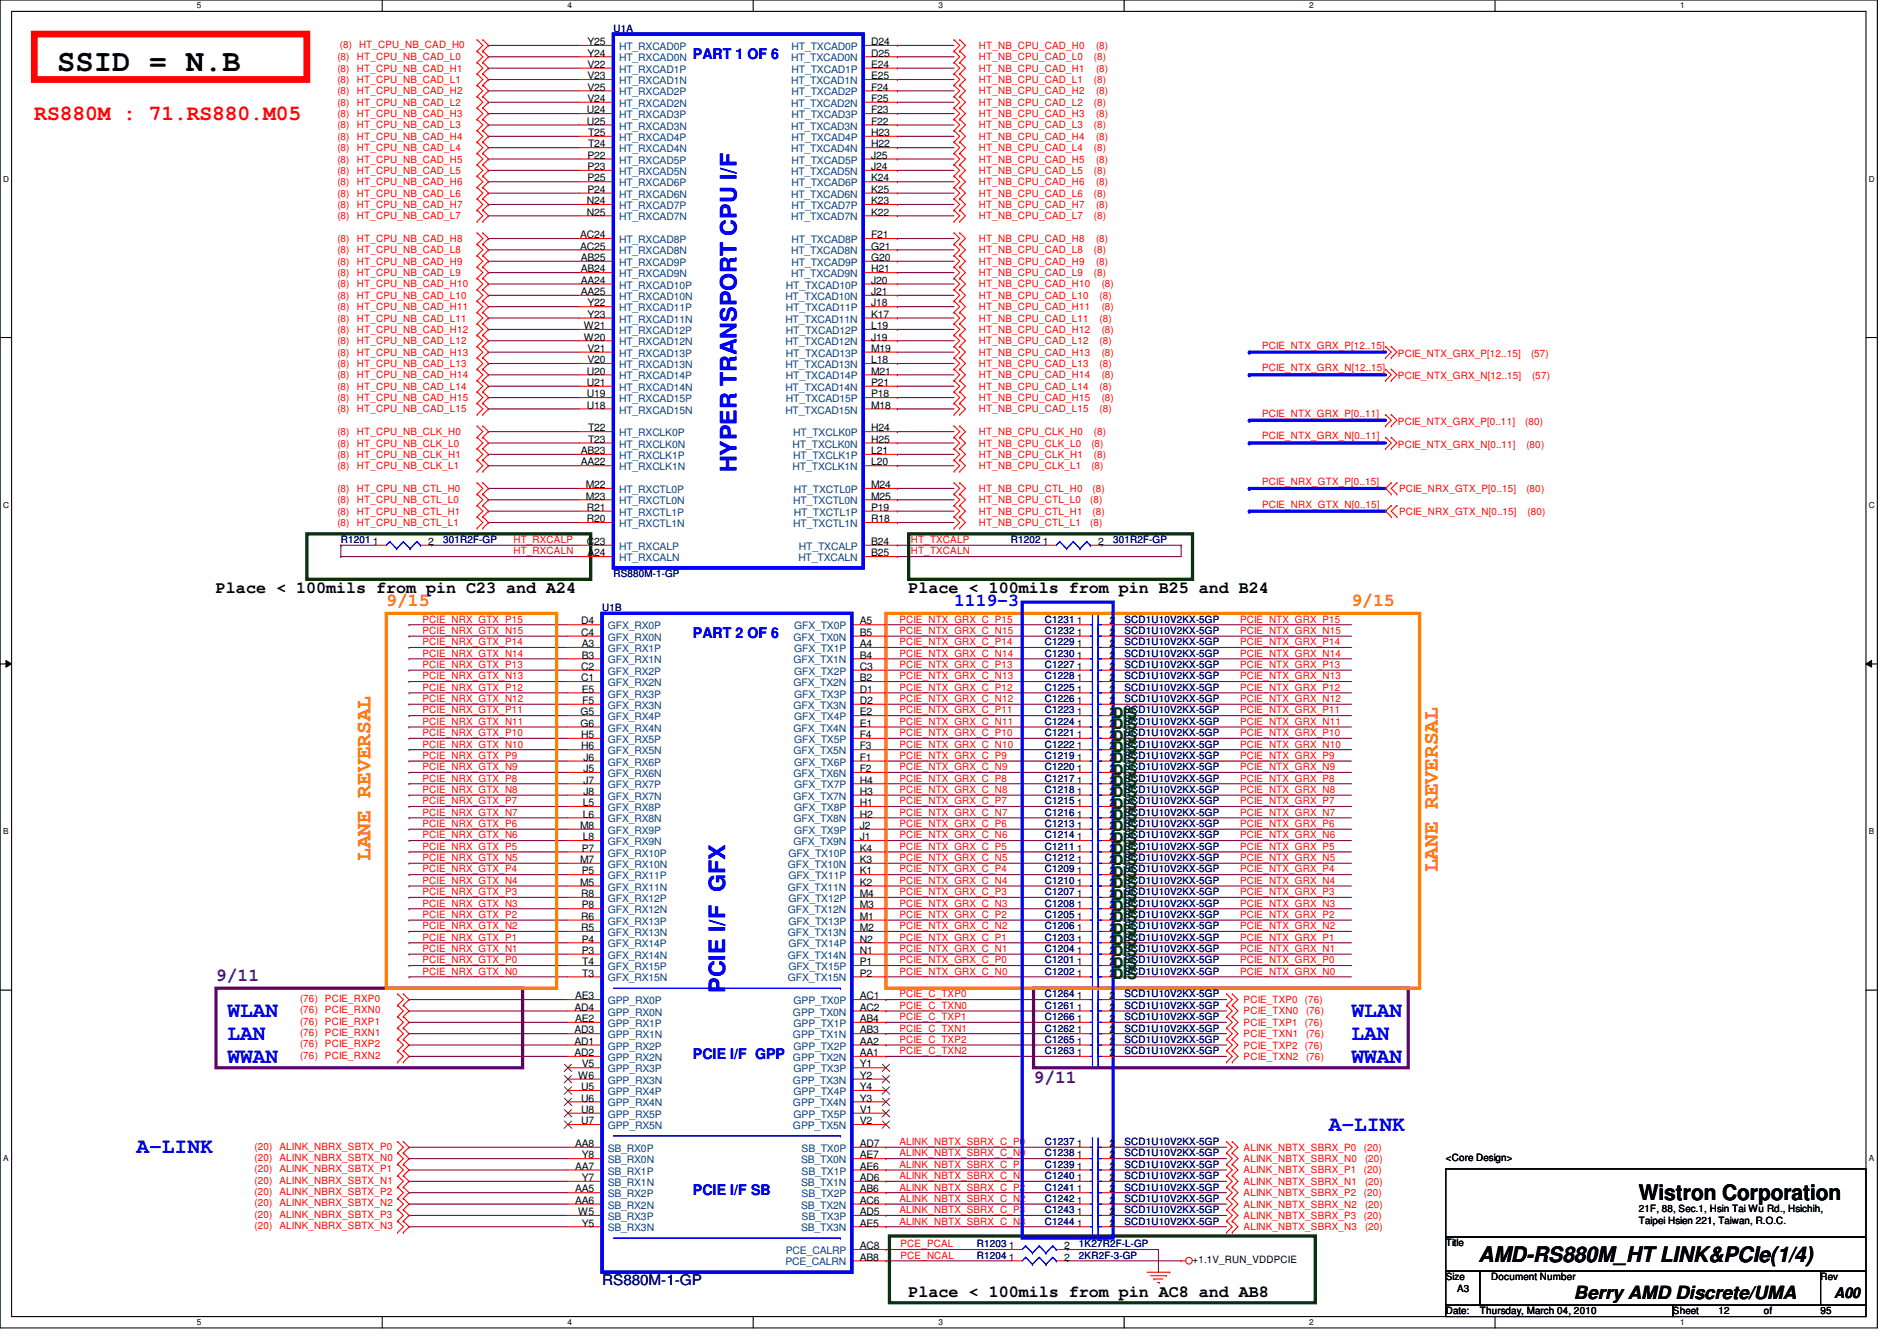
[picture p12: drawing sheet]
<svg xmlns="http://www.w3.org/2000/svg" width="297mm" height="210mm" viewBox="0 0 297 210" stroke-linecap="round" stroke-linejoin="round" font-family="sans-serif">
<defs><g id="words">
<text font-size="4.8" x="8.9" y="11.1">SSID = N.B</text>
<g font-size="3.5" fill="#00f">
<text x="115.3" y="74" transform="rotate(-90 115.3 74)">HYPER TRANSPORT CPU I/F</text>
<text x="113.5" y="155.4" transform="rotate(-90 113.5 155.4)">PCIE I/F GFX</text>
</g>
<text font-size="3.3" fill="#f00" x="5.4" y="18.8">RS880M : 71.RS880.M05</text>
<g font-size="3.3" fill="#ff8000">
<text x="58" y="134.8" transform="rotate(-90 58 134.8)">LANE REVERSAL</text>
<text x="225.1" y="136.6" transform="rotate(-90 225.1 136.6)">LANE REVERSAL</text>
</g>
<g font-size="3.3" fill="#00f">
<text x="35.6" y="159.2">WLAN</text>
<text x="211.6" y="159.2">WLAN</text>
<text x="35.6" y="162.8">LAN</text>
<text x="35.6" y="166.3">WWAN</text>
<text x="211.6" y="162.8">LAN</text>
<text x="211.6" y="166.3">WWAN</text>
<text x="208.1" y="177">A-LINK</text>
<text x="21.4" y="180.6">A-LINK</text>
</g>
<g font-size="3.3">
<text x="256.6" y="187.9">Wistron Corporation</text>
<text x="231.5" y="197.6">AMD-RS880M_HT LINK&amp;PCIe(1/4)</text>
</g>
<g font-size="2.8" fill="#ff8000">
<text x="60.5" y="94.8">9/15</text>
<text x="211.6" y="94.8">9/15</text>
</g>
<text font-size="2.8" fill="#00f" x="149.4" y="94.8">1119-3</text>
<g font-size="2.8" fill="#400080">
<text x="33.8" y="153.5">9/11</text>
<text x="161.8" y="169.5">9/11</text>
</g>
<text font-size="2.8" x="246.5" y="203.3">Berry AMD Discrete/UMA</text>
<g font-size="2.6">
<text x="33.8" y="92.8">Place &lt; 100mils from pin C23 and A24</text>
<text x="142.3" y="92.8">Place &lt; 100mils from pin B25 and B24</text>
<text x="142.3" y="203.1">Place &lt; 100mils from pin AC8 and AB8</text>
</g>
<g font-size="2.3" fill="#00f">
<text x="108.5" y="9.2">PART 1 OF 6</text>
<text x="108.5" y="99.9">PART 2 OF 6</text>
<text x="108.5" y="165.7">PCIE I/F GPP</text>
<text x="108.5" y="187">PCIE I/F SB</text>
</g>
<g font-size="2.3" fill="#008000">
<text x="174.3" y="112.4">DIS</text>
<text x="174.3" y="114.1">DIS</text>
<text x="174.3" y="119.5">DIS</text>
<text x="174.3" y="117.7">DIS</text>
<text x="174.3" y="115.9">DIS</text>
<text x="174.3" y="124.8">DIS</text>
<text x="174.3" y="123">DIS</text>
<text x="174.3" y="121.2">DIS</text>
<text x="174.3" y="131.9">DIS</text>
<text x="174.3" y="130.1">DIS</text>
<text x="174.3" y="126.6">DIS</text>
<text x="174.3" y="128.4">DIS</text>
<text x="174.3" y="135.5">DIS</text>
<text x="174.3" y="133.7">DIS</text>
<text x="174.3" y="137.2">DIS</text>
<text x="174.3" y="140.8">DIS</text>
<text x="174.3" y="142.6">DIS</text>
<text x="174.3" y="139">DIS</text>
<text x="174.3" y="144.4">DIS</text>
<text x="174.3" y="147.9">DIS</text>
<text x="174.3" y="149.7">DIS</text>
<text x="174.3" y="146.1">DIS</text>
<text x="174.3" y="153.2">DIS</text>
<text x="174.3" y="151.5">DIS</text>
</g>
<text font-size="2.3" fill="#000080" x="94.3" y="201.2">RS880M-1-GP</text>
<text font-size="2.3" x="287.2" y="203.2">A00</text>
<g font-size="1.6" fill="#000080">
<text x="96.1" y="5">U1A</text>
<text x="53.4" y="85">R1201</text>
<text x="69.4" y="85">301R2F-GP</text>
<text x="158.3" y="85">R1202</text>
<text x="174.3" y="85">301R2F-GP</text>
<text x="94.3" y="95.7">U1B</text>
<text x="96.1" y="90.3">RS880M-1-GP</text>
<text x="163.6" y="101">C1229</text>
<text x="163.6" y="97.5">C1231</text>
<text x="163.6" y="99.2">C1232</text>
<text x="176.1" y="101">SCD1U10V2KX-5GP</text>
<text x="176.1" y="97.5">SCD1U10V2KX-5GP</text>
<text x="176.1" y="99.2">SCD1U10V2KX-5GP</text>
<text x="163.6" y="104.6">C1227</text>
<text x="163.6" y="106.3">C1228</text>
<text x="163.6" y="102.8">C1230</text>
<text x="176.1" y="104.6">SCD1U10V2KX-5GP</text>
<text x="176.1" y="106.3">SCD1U10V2KX-5GP</text>
<text x="176.1" y="102.8">SCD1U10V2KX-5GP</text>
<text x="163.6" y="108.1">C1225</text>
<text x="163.6" y="113.5">C1224</text>
<text x="163.6" y="109.9">C1226</text>
<text x="163.6" y="111.7">C1223</text>
<text x="176.1" y="108.1">SCD1U10V2KX-5GP</text>
<text x="176.1" y="113.5">SCD1U10V2KX-5GP</text>
<text x="176.1" y="109.9">SCD1U10V2KX-5GP</text>
<text x="176.1" y="111.7">SCD1U10V2KX-5GP</text>
<text x="163.6" y="118.8">C1219</text>
<text x="163.6" y="117">C1222</text>
<text x="163.6" y="115.2">C1221</text>
<text x="176.1" y="118.8">SCD1U10V2KX-5GP</text>
<text x="176.1" y="117">SCD1U10V2KX-5GP</text>
<text x="176.1" y="115.2">SCD1U10V2KX-5GP</text>
<text x="163.6" y="125.9">C1215</text>
<text x="163.6" y="124.1">C1218</text>
<text x="163.6" y="122.3">C1217</text>
<text x="163.6" y="120.6">C1220</text>
<text x="176.1" y="125.9">SCD1U10V2KX-5GP</text>
<text x="176.1" y="124.1">SCD1U10V2KX-5GP</text>
<text x="176.1" y="122.3">SCD1U10V2KX-5GP</text>
<text x="176.1" y="120.6">SCD1U10V2KX-5GP</text>
<text x="163.6" y="131.2">C1214</text>
<text x="163.6" y="129.5">C1213</text>
<text x="163.6" y="127.7">C1216</text>
<text x="176.1" y="131.2">SCD1U10V2KX-5GP</text>
<text x="176.1" y="129.5">SCD1U10V2KX-5GP</text>
<text x="176.1" y="127.7">SCD1U10V2KX-5GP</text>
<text x="163.6" y="134.8">C1212</text>
<text x="163.6" y="133">C1211</text>
<text x="163.6" y="136.6">C1209</text>
<text x="176.1" y="134.8">SCD1U10V2KX-5GP</text>
<text x="176.1" y="133">SCD1U10V2KX-5GP</text>
<text x="176.1" y="136.6">SCD1U10V2KX-5GP</text>
<text x="163.6" y="143.7">C1205</text>
<text x="163.6" y="140.1">C1207</text>
<text x="163.6" y="141.9">C1208</text>
<text x="163.6" y="138.3">C1210</text>
<text x="176.1" y="143.7">SCD1U10V2KX-5GP</text>
<text x="176.1" y="140.1">SCD1U10V2KX-5GP</text>
<text x="176.1" y="141.9">SCD1U10V2KX-5GP</text>
<text x="176.1" y="138.3">SCD1U10V2KX-5GP</text>
<text x="163.6" y="147.2">C1203</text>
<text x="163.6" y="149">C1204</text>
<text x="163.6" y="145.5">C1206</text>
<text x="176.1" y="147.2">SCD1U10V2KX-5GP</text>
<text x="176.1" y="149">SCD1U10V2KX-5GP</text>
<text x="176.1" y="145.5">SCD1U10V2KX-5GP</text>
<text x="163.6" y="152.6">C1202</text>
<text x="163.6" y="150.8">C1201</text>
<text x="176.1" y="152.6">SCD1U10V2KX-5GP</text>
<text x="176.1" y="150.8">SCD1U10V2KX-5GP</text>
<text x="163.6" y="156.1">C1264</text>
<text x="163.6" y="159.7">C1266</text>
<text x="163.6" y="161.5">C1262</text>
<text x="163.6" y="157.9">C1261</text>
<text x="176.1" y="156.1">SCD1U10V2KX-5GP</text>
<text x="176.1" y="159.7">SCD1U10V2KX-5GP</text>
<text x="176.1" y="161.5">SCD1U10V2KX-5GP</text>
<text x="176.1" y="157.9">SCD1U10V2KX-5GP</text>
<text x="163.6" y="165">C1263</text>
<text x="163.6" y="163.2">C1265</text>
<text x="176.1" y="165">SCD1U10V2KX-5GP</text>
<text x="176.1" y="163.2">SCD1U10V2KX-5GP</text>
<text x="163.6" y="179.2">C1237</text>
<text x="176.1" y="179.2">SCD1U10V2KX-5GP</text>
<text x="163.6" y="184.6">C1240</text>
<text x="163.6" y="181">C1238</text>
<text x="163.6" y="182.8">C1239</text>
<text x="176.1" y="184.6">SCD1U10V2KX-5GP</text>
<text x="176.1" y="181">SCD1U10V2KX-5GP</text>
<text x="176.1" y="182.8">SCD1U10V2KX-5GP</text>
<text x="163.6" y="186.4">C1241</text>
<text x="163.6" y="188.1">C1242</text>
<text x="163.6" y="189.9">C1243</text>
<text x="163.6" y="191.7">C1244</text>
<text x="176.1" y="186.4">SCD1U10V2KX-5GP</text>
<text x="176.1" y="188.1">SCD1U10V2KX-5GP</text>
<text x="176.1" y="189.9">SCD1U10V2KX-5GP</text>
<text x="176.1" y="191.7">SCD1U10V2KX-5GP</text>
<text x="152.9" y="195.2">R1203</text>
<text x="152.9" y="197">R1204</text>
<text x="168.9" y="195.2">1K27R2F-L-GP</text>
<text x="168.9" y="197">2KR2F-3-GP</text>
</g>
<g font-size="1.6" fill="#f00">
<text x="52.8" y="11.2">(8)</text>
<text x="52.8" y="9.4">(8)</text>
<text x="53.2" y="7.5">(8)</text>
<text x="55.9" y="11.2">HT_CPU_NB_CAD_H1</text>
<text x="55.9" y="9.4">HT_CPU_NB_CAD_L0</text>
<text x="56.2" y="7.5">HT_CPU_NB_CAD_H0</text>
<text x="153.3" y="7.7">HT_NB_CPU_CAD_H0</text>
<text x="153.3" y="9.4">HT_NB_CPU_CAD_L0</text>
<text x="153.3" y="11.2">HT_NB_CPU_CAD_H1</text>
<text x="171.3" y="9.4">(8)</text>
<text x="171.6" y="7.7">(8)</text>
<text x="171.6" y="11.2">(8)</text>
<text x="52.8" y="13">(8)</text>
<text x="52.8" y="16.6">(8)</text>
<text x="52.8" y="14.8">(8)</text>
<text x="55.9" y="13">HT_CPU_NB_CAD_L1</text>
<text x="55.9" y="16.6">HT_CPU_NB_CAD_L2</text>
<text x="55.9" y="14.8">HT_CPU_NB_CAD_H2</text>
<text x="153.3" y="16.6">HT_NB_CPU_CAD_L2</text>
<text x="153.3" y="14.8">HT_NB_CPU_CAD_H2</text>
<text x="153.3" y="13">HT_NB_CPU_CAD_L1</text>
<text x="171.3" y="16.6">(8)</text>
<text x="171.3" y="13">(8)</text>
<text x="171.6" y="14.8">(8)</text>
<text x="52.8" y="20.1">(8)</text>
<text x="52.8" y="18.3">(8)</text>
<text x="52.8" y="23.7">(8)</text>
<text x="52.8" y="21.9">(8)</text>
<text x="55.9" y="20.1">HT_CPU_NB_CAD_L3</text>
<text x="55.9" y="18.3">HT_CPU_NB_CAD_H3</text>
<text x="55.9" y="23.7">HT_CPU_NB_CAD_L4</text>
<text x="55.9" y="21.9">HT_CPU_NB_CAD_H4</text>
<text x="153.3" y="21.9">HT_NB_CPU_CAD_H4</text>
<text x="153.3" y="20.1">HT_NB_CPU_CAD_L3</text>
<text x="153.3" y="18.3">HT_NB_CPU_CAD_H3</text>
<text x="153.3" y="23.7">HT_NB_CPU_CAD_L4</text>
<text x="171.3" y="20.1">(8)</text>
<text x="171.3" y="23.7">(8)</text>
<text x="171.6" y="21.9">(8)</text>
<text x="171.6" y="18.3">(8)</text>
<text x="52.8" y="25.4">(8)</text>
<text x="52.8" y="29">(8)</text>
<text x="52.8" y="27.2">(8)</text>
<text x="55.9" y="25.4">HT_CPU_NB_CAD_H5</text>
<text x="55.9" y="29">HT_CPU_NB_CAD_H6</text>
<text x="55.9" y="27.2">HT_CPU_NB_CAD_L5</text>
<text x="153.3" y="27.2">HT_NB_CPU_CAD_L5</text>
<text x="153.3" y="25.4">HT_NB_CPU_CAD_H5</text>
<text x="153.3" y="29">HT_NB_CPU_CAD_H6</text>
<text x="171.3" y="27.2">(8)</text>
<text x="171.6" y="25.4">(8)</text>
<text x="171.6" y="29">(8)</text>
<text x="52.8" y="30.8">(8)</text>
<text x="52.8" y="34.3">(8)</text>
<text x="52.8" y="32.6">(8)</text>
<text x="55.9" y="30.8">HT_CPU_NB_CAD_L6</text>
<text x="55.9" y="34.3">HT_CPU_NB_CAD_L7</text>
<text x="55.9" y="32.6">HT_CPU_NB_CAD_H7</text>
<text x="153.3" y="32.6">HT_NB_CPU_CAD_H7</text>
<text x="153.3" y="30.8">HT_NB_CPU_CAD_L6</text>
<text x="153.3" y="34.3">HT_NB_CPU_CAD_L7</text>
<text x="171.3" y="30.8">(8)</text>
<text x="171.3" y="34.3">(8)</text>
<text x="171.6" y="32.6">(8)</text>
<text x="52.8" y="37.9">(8)</text>
<text x="52.8" y="41.4">(8)</text>
<text x="52.8" y="39.7">(8)</text>
<text x="55.9" y="37.9">HT_CPU_NB_CAD_H8</text>
<text x="55.9" y="41.4">HT_CPU_NB_CAD_H9</text>
<text x="55.9" y="39.7">HT_CPU_NB_CAD_L8</text>
<text x="153.3" y="39.7">HT_NB_CPU_CAD_L8</text>
<text x="153.3" y="37.9">HT_NB_CPU_CAD_H8</text>
<text x="153.3" y="41.4">HT_NB_CPU_CAD_H9</text>
<text x="171.3" y="39.7">(8)</text>
<text x="171.6" y="37.9">(8)</text>
<text x="171.6" y="41.4">(8)</text>
<text x="52.8" y="43.2">(8)</text>
<text x="52.8" y="46.8">(8)</text>
<text x="52.8" y="45">(8)</text>
<text x="55.9" y="43.2">HT_CPU_NB_CAD_L9</text>
<text x="55.9" y="46.8">HT_CPU_NB_CAD_L10</text>
<text x="55.9" y="45">HT_CPU_NB_CAD_H10</text>
<text x="153.3" y="46.8">HT_NB_CPU_CAD_L10</text>
<text x="153.3" y="45">HT_NB_CPU_CAD_H10</text>
<text x="153.3" y="43.2">HT_NB_CPU_CAD_L9</text>
<text x="171.3" y="43.2">(8)</text>
<text x="172.2" y="46.8">(8)</text>
<text x="172.5" y="45">(8)</text>
<text x="52.8" y="50.3">(8)</text>
<text x="52.8" y="48.6">(8)</text>
<text x="52.8" y="53.9">(8)</text>
<text x="52.8" y="52.1">(8)</text>
<text x="55.9" y="50.3">HT_CPU_NB_CAD_L11</text>
<text x="55.9" y="48.6">HT_CPU_NB_CAD_H11</text>
<text x="55.9" y="53.9">HT_CPU_NB_CAD_L12</text>
<text x="55.9" y="52.1">HT_CPU_NB_CAD_H12</text>
<text x="153.3" y="52.1">HT_NB_CPU_CAD_H12</text>
<text x="153.3" y="50.3">HT_NB_CPU_CAD_L11</text>
<text x="153.3" y="48.6">HT_NB_CPU_CAD_H11</text>
<text x="153.3" y="53.9">HT_NB_CPU_CAD_L12</text>
<text x="172.2" y="50.3">(8)</text>
<text x="172.2" y="53.9">(8)</text>
<text x="172.5" y="52.1">(8)</text>
<text x="172.5" y="48.6">(8)</text>
<text x="52.8" y="55.7">(8)</text>
<text x="52.8" y="59.2">(8)</text>
<text x="52.8" y="57.4">(8)</text>
<text x="55.9" y="55.7">HT_CPU_NB_CAD_H13</text>
<text x="55.9" y="59.2">HT_CPU_NB_CAD_H14</text>
<text x="55.9" y="57.4">HT_CPU_NB_CAD_L13</text>
<text x="153.3" y="59.2">HT_NB_CPU_CAD_H14</text>
<text x="153.3" y="57.4">HT_NB_CPU_CAD_L13</text>
<text x="153.3" y="55.7">HT_NB_CPU_CAD_H13</text>
<text x="172.2" y="57.4">(8)</text>
<text x="172.5" y="59.2">(8)</text>
<text x="172.5" y="55.7">(8)</text>
<text x="197.6" y="58.1">PCIE_NTX_GRX_N[12..15]</text>
<text x="197.6" y="54.6">PCIE_NTX_GRX_P[12..15]</text>
<text x="218.9" y="59.4">PCIE_NTX_GRX_N[12..15]</text>
<text x="218.9" y="55.8">PCIE_NTX_GRX_P[12..15]</text>
<text x="239.7" y="55.8">(57)</text>
<text x="239.9" y="59.4">(57)</text>
<text x="52.8" y="61">(8)</text>
<text x="52.8" y="64.6">(8)</text>
<text x="52.8" y="62.8">(8)</text>
<text x="55.9" y="61">HT_CPU_NB_CAD_L14</text>
<text x="55.9" y="64.6">HT_CPU_NB_CAD_L15</text>
<text x="55.9" y="62.8">HT_CPU_NB_CAD_H15</text>
<text x="153.3" y="64.6">HT_NB_CPU_CAD_L15</text>
<text x="153.3" y="62.8">HT_NB_CPU_CAD_H15</text>
<text x="153.3" y="61">HT_NB_CPU_CAD_L14</text>
<text x="172.2" y="64.6">(8)</text>
<text x="172.2" y="61">(8)</text>
<text x="172.5" y="62.8">(8)</text>
<text x="197.6" y="65.2">PCIE_NTX_GRX_P[0..11]</text>
<text x="52.8" y="69.9">(8)</text>
<text x="52.8" y="71.7">(8)</text>
<text x="52.8" y="68.1">(8)</text>
<text x="55.9" y="69.9">HT_CPU_NB_CLK_L0</text>
<text x="55.9" y="71.7">HT_CPU_NB_CLK_H1</text>
<text x="55.9" y="68.1">HT_CPU_NB_CLK_H0</text>
<text x="153.3" y="68.1">HT_NB_CPU_CLK_H0</text>
<text x="153.3" y="71.7">HT_NB_CPU_CLK_H1</text>
<text x="153.3" y="69.9">HT_NB_CPU_CLK_L0</text>
<text x="170.9" y="69.9">(8)</text>
<text x="171.3" y="68.1">(8)</text>
<text x="171.3" y="71.7">(8)</text>
<text x="197.6" y="68.8">PCIE_NTX_GRX_N[0..11]</text>
<text x="218.9" y="70.1">PCIE_NTX_GRX_N[0..11]</text>
<text x="218.9" y="66.5">PCIE_NTX_GRX_P[0..11]</text>
<text x="238.8" y="66.5">(80)</text>
<text x="239" y="70.1">(80)</text>
<text x="52.8" y="73.4">(8)</text>
<text x="52.8" y="77">(8)</text>
<text x="55.9" y="73.4">HT_CPU_NB_CLK_L1</text>
<text x="55.9" y="77">HT_CPU_NB_CTL_H0</text>
<text x="153.3" y="73.4">HT_NB_CPU_CLK_L1</text>
<text x="153.3" y="77">HT_NB_CPU_CTL_H0</text>
<text x="170.9" y="73.4">(8)</text>
<text x="171.1" y="77">(8)</text>
<text x="197.6" y="75.9">PCIE_NRX_GTX_P[0..15]</text>
<text x="219.1" y="77">PCIE_NRX_GTX_P[0..15]</text>
<text x="239" y="77">(80)</text>
<text x="52.8" y="78.8">(8)</text>
<text x="52.8" y="80.6">(8)</text>
<text x="52.8" y="82.3">(8)</text>
<text x="55.9" y="78.8">HT_CPU_NB_CTL_L0</text>
<text x="55.9" y="80.6">HT_CPU_NB_CTL_H1</text>
<text x="55.9" y="82.3">HT_CPU_NB_CTL_L1</text>
<text x="153.3" y="78.8">HT_NB_CPU_CTL_L0</text>
<text x="153.3" y="82.3">HT_NB_CPU_CTL_L1</text>
<text x="153.3" y="80.6">HT_NB_CPU_CTL_H1</text>
<text x="170.7" y="78.8">(8)</text>
<text x="170.7" y="82.3">(8)</text>
<text x="171.1" y="80.6">(8)</text>
<text x="197.6" y="79.5">PCIE_NRX_GTX_N[0..15]</text>
<text x="219.1" y="80.6">PCIE_NRX_GTX_N[0..15]</text>
<text x="239.2" y="80.6">(80)</text>
<text x="80.4" y="86.8">HT_RXCALN</text>
<text x="80.4" y="85">HT_RXCALP</text>
<text x="142.6" y="85">HT_TXCALP</text>
<text x="142.6" y="86.8">HT_TXCALN</text>
<text x="66.2" y="101">PCIE_NRX_GTX_P14</text>
<text x="66.2" y="99.2">PCIE_NRX_GTX_N15</text>
<text x="66.2" y="97.5">PCIE_NRX_GTX_P15</text>
<text x="140.8" y="101">PCIE_NTX_GRX_C_P14</text>
<text x="140.8" y="99.2">PCIE_NTX_GRX_C_N15</text>
<text x="140.8" y="97.5">PCIE_NTX_GRX_C_P15</text>
<text x="194.2" y="101">PCIE_NTX_GRX_P14</text>
<text x="194.2" y="99.2">PCIE_NTX_GRX_N15</text>
<text x="194.2" y="97.5">PCIE_NTX_GRX_P15</text>
<text x="66.2" y="104.6">PCIE_NRX_GTX_P13</text>
<text x="66.2" y="102.8">PCIE_NRX_GTX_N14</text>
<text x="66.2" y="106.3">PCIE_NRX_GTX_N13</text>
<text x="140.8" y="104.6">PCIE_NTX_GRX_C_P13</text>
<text x="140.8" y="102.8">PCIE_NTX_GRX_C_N14</text>
<text x="140.8" y="106.3">PCIE_NTX_GRX_C_N13</text>
<text x="194.2" y="104.6">PCIE_NTX_GRX_P13</text>
<text x="194.2" y="102.8">PCIE_NTX_GRX_N14</text>
<text x="194.2" y="106.3">PCIE_NTX_GRX_N13</text>
<text x="66.2" y="113.5">PCIE_NRX_GTX_N11</text>
<text x="66.2" y="111.7">PCIE_NRX_GTX_P11</text>
<text x="66.2" y="109.9">PCIE_NRX_GTX_N12</text>
<text x="66.2" y="108.1">PCIE_NRX_GTX_P12</text>
<text x="140.8" y="113.5">PCIE_NTX_GRX_C_N11</text>
<text x="140.8" y="111.7">PCIE_NTX_GRX_C_P11</text>
<text x="140.8" y="109.9">PCIE_NTX_GRX_C_N12</text>
<text x="140.8" y="108.1">PCIE_NTX_GRX_C_P12</text>
<text x="194.2" y="113.5">PCIE_NTX_GRX_N11</text>
<text x="194.2" y="111.7">PCIE_NTX_GRX_P11</text>
<text x="194.2" y="109.9">PCIE_NTX_GRX_N12</text>
<text x="194.2" y="108.1">PCIE_NTX_GRX_P12</text>
<text x="66.2" y="115.2">PCIE_NRX_GTX_P10</text>
<text x="66.2" y="117">PCIE_NRX_GTX_N10</text>
<text x="66.2" y="118.8">PCIE_NRX_GTX_P9</text>
<text x="140.8" y="115.2">PCIE_NTX_GRX_C_P10</text>
<text x="140.8" y="117">PCIE_NTX_GRX_C_N10</text>
<text x="140.8" y="118.8">PCIE_NTX_GRX_C_P9</text>
<text x="194.2" y="115.2">PCIE_NTX_GRX_P10</text>
<text x="194.2" y="117">PCIE_NTX_GRX_N10</text>
<text x="194.2" y="118.8">PCIE_NTX_GRX_P9</text>
<text x="66.2" y="125.9">PCIE_NRX_GTX_P7</text>
<text x="66.2" y="120.6">PCIE_NRX_GTX_N9</text>
<text x="66.2" y="122.3">PCIE_NRX_GTX_P8</text>
<text x="66.2" y="124.1">PCIE_NRX_GTX_N8</text>
<text x="140.8" y="125.9">PCIE_NTX_GRX_C_P7</text>
<text x="140.8" y="120.6">PCIE_NTX_GRX_C_N9</text>
<text x="140.8" y="122.3">PCIE_NTX_GRX_C_P8</text>
<text x="140.8" y="124.1">PCIE_NTX_GRX_C_N8</text>
<text x="194.2" y="125.9">PCIE_NTX_GRX_P7</text>
<text x="194.2" y="120.6">PCIE_NTX_GRX_N9</text>
<text x="194.2" y="122.3">PCIE_NTX_GRX_P8</text>
<text x="194.2" y="124.1">PCIE_NTX_GRX_N8</text>
<text x="66.2" y="127.7">PCIE_NRX_GTX_N7</text>
<text x="66.2" y="129.5">PCIE_NRX_GTX_P6</text>
<text x="66.2" y="131.2">PCIE_NRX_GTX_N6</text>
<text x="140.8" y="127.7">PCIE_NTX_GRX_C_N7</text>
<text x="140.8" y="129.5">PCIE_NTX_GRX_C_P6</text>
<text x="140.8" y="131.2">PCIE_NTX_GRX_C_N6</text>
<text x="194.2" y="127.7">PCIE_NTX_GRX_N7</text>
<text x="194.2" y="129.5">PCIE_NTX_GRX_P6</text>
<text x="194.2" y="131.2">PCIE_NTX_GRX_N6</text>
<text x="66.2" y="134.8">PCIE_NRX_GTX_N5</text>
<text x="66.2" y="136.6">PCIE_NRX_GTX_P4</text>
<text x="66.2" y="133">PCIE_NRX_GTX_P5</text>
<text x="140.8" y="134.8">PCIE_NTX_GRX_C_N5</text>
<text x="140.8" y="136.6">PCIE_NTX_GRX_C_P4</text>
<text x="140.8" y="133">PCIE_NTX_GRX_C_P5</text>
<text x="194.2" y="134.8">PCIE_NTX_GRX_N5</text>
<text x="194.2" y="136.6">PCIE_NTX_GRX_P4</text>
<text x="194.2" y="133">PCIE_NTX_GRX_P5</text>
<text x="66.2" y="143.7">PCIE_NRX_GTX_P2</text>
<text x="66.2" y="140.1">PCIE_NRX_GTX_P3</text>
<text x="66.2" y="138.3">PCIE_NRX_GTX_N4</text>
<text x="66.2" y="141.9">PCIE_NRX_GTX_N3</text>
<text x="140.8" y="143.7">PCIE_NTX_GRX_C_P2</text>
<text x="140.8" y="140.1">PCIE_NTX_GRX_C_P3</text>
<text x="140.8" y="138.3">PCIE_NTX_GRX_C_N4</text>
<text x="140.8" y="141.9">PCIE_NTX_GRX_C_N3</text>
<text x="194.2" y="143.7">PCIE_NTX_GRX_P2</text>
<text x="194.2" y="140.1">PCIE_NTX_GRX_P3</text>
<text x="194.2" y="138.3">PCIE_NTX_GRX_N4</text>
<text x="194.2" y="141.9">PCIE_NTX_GRX_N3</text>
<text x="66.2" y="149">PCIE_NRX_GTX_N1</text>
<text x="66.2" y="147.2">PCIE_NRX_GTX_P1</text>
<text x="66.2" y="145.5">PCIE_NRX_GTX_N2</text>
<text x="140.8" y="149">PCIE_NTX_GRX_C_N1</text>
<text x="140.8" y="147.2">PCIE_NTX_GRX_C_P1</text>
<text x="140.8" y="145.5">PCIE_NTX_GRX_C_N2</text>
<text x="194.2" y="149">PCIE_NTX_GRX_N1</text>
<text x="194.2" y="147.2">PCIE_NTX_GRX_P1</text>
<text x="194.2" y="145.5">PCIE_NTX_GRX_N2</text>
<text x="66.2" y="152.6">PCIE_NRX_GTX_N0</text>
<text x="66.2" y="150.8">PCIE_NRX_GTX_P0</text>
<text x="140.8" y="152.6">PCIE_NTX_GRX_C_N0</text>
<text x="140.8" y="150.8">PCIE_NTX_GRX_C_P0</text>
<text x="194.2" y="152.6">PCIE_NTX_GRX_N0</text>
<text x="194.2" y="150.8">PCIE_NTX_GRX_P0</text>
<text x="47" y="158.6">(76)</text>
<text x="47" y="156.8">(76)</text>
<text x="47" y="160.4">(76)</text>
<text x="50.9" y="158.6">PCIE_RXN0</text>
<text x="50.9" y="156.8">PCIE_RXP0</text>
<text x="50.9" y="160.4">PCIE_RXP1</text>
<text x="140.8" y="159.7">PCIE_C_TXP1</text>
<text x="140.8" y="161.5">PCIE_C_TXN1</text>
<text x="140.8" y="156.1">PCIE_C_TXP0</text>
<text x="140.8" y="157.9">PCIE_C_TXN0</text>
<text x="194.7" y="160.6">PCIE_TXP1</text>
<text x="194.7" y="157">PCIE_TXP0</text>
<text x="194.7" y="158.8">PCIE_TXN0</text>
<text x="204.3" y="160.6">(76)</text>
<text x="204.3" y="157">(76)</text>
<text x="204.5" y="158.8">(76)</text>
<text x="47" y="162.2">(76)</text>
<text x="47" y="165.7">(76)</text>
<text x="47" y="164">(76)</text>
<text x="50.9" y="162.2">PCIE_RXN1</text>
<text x="50.9" y="165.7">PCIE_RXN2</text>
<text x="50.9" y="164">PCIE_RXP2</text>
<text x="140.8" y="163.2">PCIE_C_TXP2</text>
<text x="140.8" y="165">PCIE_C_TXN2</text>
<text x="194.7" y="162.3">PCIE_TXN1</text>
<text x="194.7" y="164.1">PCIE_TXP2</text>
<text x="194.7" y="165.9">PCIE_TXN2</text>
<text x="204.3" y="164.1">(76)</text>
<text x="204.5" y="162.3">(76)</text>
<text x="204.5" y="165.9">(76)</text>
<text x="39.9" y="180">(20)</text>
<text x="43.8" y="180">ALINK_NBRX_SBTX_P0</text>
<text x="140.8" y="179.2">ALINK_NBTX_SBRX_C_P0</text>
<text x="39.9" y="181.7">(20)</text>
<text x="39.9" y="183.5">(20)</text>
<text x="39.9" y="185.3">(20)</text>
<text x="43.8" y="181.7">ALINK_NBRX_SBTX_N0</text>
<text x="43.8" y="183.5">ALINK_NBRX_SBTX_P1</text>
<text x="43.8" y="185.3">ALINK_NBRX_SBTX_N1</text>
<text x="140.8" y="184.6">ALINK_NBTX_SBRX_C_N1</text>
<text x="140.8" y="182.8">ALINK_NBTX_SBRX_C_P1</text>
<text x="140.8" y="181">ALINK_NBTX_SBRX_C_N0</text>
<text x="194.7" y="180.1">ALINK_NBTX_SBRX_P0</text>
<text x="194.7" y="181.9">ALINK_NBTX_SBRX_N0</text>
<text x="194.7" y="183.7">ALINK_NBTX_SBRX_P1</text>
<text x="194.7" y="185.5">ALINK_NBTX_SBRX_N1</text>
<text x="213.6" y="180.1">(20)</text>
<text x="213.6" y="183.7">(20)</text>
<text x="213.7" y="181.9">(20)</text>
<text x="213.7" y="185.5">(20)</text>
<text x="39.9" y="187.1">(20)</text>
<text x="39.9" y="188.8">(20)</text>
<text x="39.9" y="190.6">(20)</text>
<text x="43.8" y="187.1">ALINK_NBRX_SBTX_P2</text>
<text x="43.8" y="188.8">ALINK_NBRX_SBTX_N2</text>
<text x="43.8" y="190.6">ALINK_NBRX_SBTX_P3</text>
<text x="140.8" y="188.1">ALINK_NBTX_SBRX_C_N2</text>
<text x="140.8" y="186.4">ALINK_NBTX_SBRX_C_P2</text>
<text x="140.8" y="191.7">ALINK_NBTX_SBRX_C_N3</text>
<text x="140.8" y="189.9">ALINK_NBTX_SBRX_C_P3</text>
<text x="194.7" y="187.2">ALINK_NBTX_SBRX_P2</text>
<text x="194.7" y="189">ALINK_NBTX_SBRX_N2</text>
<text x="194.7" y="190.8">ALINK_NBTX_SBRX_P3</text>
<text x="213.6" y="187.2">(20)</text>
<text x="213.6" y="190.8">(20)</text>
<text x="213.7" y="189">(20)</text>
<text x="39.9" y="192.4">(20)</text>
<text x="43.8" y="192.4">ALINK_NBRX_SBTX_N3</text>
<text x="141" y="197">PCE_NCAL</text>
<text x="141" y="195.2">PCE_PCAL</text>
<text x="194.7" y="192.6">ALINK_NBTX_SBRX_N3</text>
<text x="213.7" y="192.6">(20)</text>
</g>
<g font-size="1.6">
<text x="92" y="10.6">V22</text>
<text x="92" y="7.1">Y25</text>
<text x="92" y="8.8">Y24</text>
<text x="136.4" y="10.6">E24</text>
<text x="136.4" y="7.1">D24</text>
<text x="136.4" y="8.8">D25</text>
<text x="91.9" y="17.7">U24</text>
<text x="92" y="14.2">V25</text>
<text x="92" y="16">V24</text>
<text x="92" y="12.4">V23</text>
<text x="136.4" y="17.7">F23</text>
<text x="136.4" y="14.2">F24</text>
<text x="136.4" y="16">F25</text>
<text x="136.4" y="12.4">E25</text>
<text x="91.9" y="19.5">U25</text>
<text x="92.1" y="21.3">T25</text>
<text x="92.1" y="23.1">T24</text>
<text x="136.4" y="21.3">H23</text>
<text x="136.4" y="23.1">H22</text>
<text x="136.4" y="19.5">F22</text>
<text x="92" y="28.4">P25</text>
<text x="92" y="24.8">P22</text>
<text x="92" y="26.6">P23</text>
<text x="136.4" y="28.4">K24</text>
<text x="136.4" y="24.8">J25</text>
<text x="136.4" y="26.6">J24</text>
<text x="91.9" y="32">N24</text>
<text x="91.9" y="33.7">N25</text>
<text x="92" y="30.2">P24</text>
<text x="136.4" y="32">K23</text>
<text x="136.4" y="33.7">K22</text>
<text x="136.4" y="30.2">K25</text>
<text x="90.8" y="37.3">AC24</text>
<text x="90.8" y="39.1">AC25</text>
<text x="90.9" y="40.9">AB25</text>
<text x="136.4" y="40.9">G20</text>
<text x="136.4" y="37.3">F21</text>
<text x="136.4" y="39.1">G21</text>
<text x="90.9" y="44.4">AA24</text>
<text x="90.9" y="46.2">AA25</text>
<text x="90.9" y="42.6">AB24</text>
<text x="92" y="48">Y22</text>
<text x="136.4" y="48">J18</text>
<text x="136.4" y="44.4">J20</text>
<text x="136.4" y="46.2">J21</text>
<text x="136.4" y="42.6">H21</text>
<text x="91.4" y="51.5">W21</text>
<text x="91.4" y="53.3">W20</text>
<text x="92" y="49.7">Y23</text>
<text x="136.4" y="51.5">L19</text>
<text x="136.4" y="53.3">J19</text>
<text x="136.4" y="49.7">K17</text>
<text x="91.9" y="58.6">U20</text>
<text x="92" y="55.1">V21</text>
<text x="92" y="56.9">V20</text>
<text x="136.4" y="58.6">M21</text>
<text x="136.4" y="55.1">M19</text>
<text x="136.4" y="56.9">L18</text>
<text x="91.9" y="62.2">U19</text>
<text x="91.9" y="64">U18</text>
<text x="91.9" y="60.4">U21</text>
<text x="136.4" y="62.2">P18</text>
<text x="136.4" y="64">M18</text>
<text x="136.4" y="60.4">P21</text>
<text x="90.9" y="71.1">AB23</text>
<text x="92.1" y="67.5">T22</text>
<text x="92.1" y="69.3">T23</text>
<text x="136.4" y="71.1">L21</text>
<text x="136.4" y="67.5">H24</text>
<text x="136.4" y="69.3">H25</text>
<text x="90.9" y="72.9">AA22</text>
<text x="91.7" y="76.4">M22</text>
<text x="136.4" y="72.9">L20</text>
<text x="136.4" y="76.4">M24</text>
<text x="91.7" y="78.2">M23</text>
<text x="91.9" y="80">R21</text>
<text x="91.9" y="81.7">R20</text>
<text x="136.4" y="78.2">M25</text>
<text x="136.4" y="80">P19</text>
<text x="136.4" y="81.7">R18</text>
<text x="58.4" y="85.3">1</text>
<text x="67.1" y="85.3">2</text>
<text x="91.9" y="85.3">C23</text>
<text x="92" y="87.1">A24</text>
<text x="136.4" y="85.3">B24</text>
<text x="136.4" y="87.1">B25</text>
<text x="163.3" y="85.3">1</text>
<text x="172" y="85.3">2</text>
<text x="91" y="97.7">D4</text>
<text x="91" y="99.5">C4</text>
<text x="91.1" y="101.3">A3</text>
<text x="134.6" y="97.7">A5</text>
<text x="134.6" y="99.5">B5</text>
<text x="134.6" y="101.3">A4</text>
<text x="168.6" y="101.3">1</text>
<text x="168.6" y="97.7">1</text>
<text x="168.6" y="99.5">1</text>
<text x="173.7" y="101.3">2</text>
<text x="173.7" y="97.7">2</text>
<text x="173.7" y="99.5">2</text>
<text x="91" y="104.9">C2</text>
<text x="91" y="106.6">C1</text>
<text x="91.1" y="103.1">B3</text>
<text x="134.6" y="103.1">B4</text>
<text x="134.6" y="104.9">C3</text>
<text x="134.6" y="106.6">B2</text>
<text x="168.6" y="104.9">1</text>
<text x="168.6" y="106.6">1</text>
<text x="168.6" y="103.1">1</text>
<text x="173.7" y="104.9">2</text>
<text x="173.7" y="106.6">2</text>
<text x="173.7" y="103.1">2</text>
<text x="90.9" y="112">G5</text>
<text x="90.9" y="113.7">G6</text>
<text x="91.1" y="108.4">E5</text>
<text x="91.2" y="110.2">F5</text>
<text x="134.6" y="108.4">D1</text>
<text x="134.6" y="110.2">D2</text>
<text x="134.6" y="112">E2</text>
<text x="134.6" y="113.7">E1</text>
<text x="168.6" y="108.4">1</text>
<text x="168.6" y="113.7">1</text>
<text x="168.6" y="110.2">1</text>
<text x="168.6" y="112">1</text>
<text x="173.7" y="108.4">2</text>
<text x="173.7" y="113.7">2</text>
<text x="173.7" y="110.2">2</text>
<text x="173.7" y="112">2</text>
<text x="91" y="115.5">H5</text>
<text x="91" y="117.3">H6</text>
<text x="91.4" y="119.1">J6</text>
<text x="134.6" y="115.5">F4</text>
<text x="134.6" y="117.3">F3</text>
<text x="134.6" y="119.1">F1</text>
<text x="168.6" y="119.1">1</text>
<text x="168.6" y="117.3">1</text>
<text x="168.6" y="115.5">1</text>
<text x="173.7" y="119.1">2</text>
<text x="173.7" y="117.3">2</text>
<text x="173.7" y="115.5">2</text>
<text x="91.4" y="120.9">J5</text>
<text x="91.4" y="122.6">J7</text>
<text x="91.4" y="124.4">J8</text>
<text x="134.6" y="120.9">F2</text>
<text x="134.6" y="122.6">H4</text>
<text x="134.6" y="124.4">H3</text>
<text x="168.6" y="124.4">1</text>
<text x="168.6" y="122.6">1</text>
<text x="168.6" y="120.9">1</text>
<text x="173.7" y="124.4">2</text>
<text x="173.7" y="122.6">2</text>
<text x="173.7" y="120.9">2</text>
<text x="90.8" y="129.8">M8</text>
<text x="91.3" y="126.2">L5</text>
<text x="91.3" y="128">L6</text>
<text x="91.3" y="131.5">L8</text>
<text x="134.6" y="126.2">H1</text>
<text x="134.6" y="128">H2</text>
<text x="134.6" y="129.8">J2</text>
<text x="134.6" y="131.5">J1</text>
<text x="168.6" y="131.5">1</text>
<text x="168.6" y="129.8">1</text>
<text x="168.6" y="126.2">1</text>
<text x="168.6" y="128">1</text>
<text x="173.7" y="131.5">2</text>
<text x="173.7" y="129.8">2</text>
<text x="173.7" y="126.2">2</text>
<text x="173.7" y="128">2</text>
<text x="90.8" y="135.1">M7</text>
<text x="91.1" y="133.3">P7</text>
<text x="91.1" y="136.9">P5</text>
<text x="134.6" y="133.3">K4</text>
<text x="134.6" y="135.1">K3</text>
<text x="134.6" y="136.9">K1</text>
<text x="168.6" y="135.1">1</text>
<text x="168.6" y="133.3">1</text>
<text x="168.6" y="136.9">1</text>
<text x="173.7" y="135.1">2</text>
<text x="173.7" y="133.3">2</text>
<text x="173.7" y="136.9">2</text>
<text x="90.8" y="138.6">M5</text>
<text x="91" y="140.4">R8</text>
<text x="91" y="144">R6</text>
<text x="91.1" y="142.2">P8</text>
<text x="134.6" y="138.6">K2</text>
<text x="134.6" y="140.4">M4</text>
<text x="134.6" y="142.2">M3</text>
<text x="134.6" y="144">M1</text>
<text x="168.6" y="144">1</text>
<text x="168.6" y="140.4">1</text>
<text x="168.6" y="142.2">1</text>
<text x="168.6" y="138.6">1</text>
<text x="173.7" y="144">2</text>
<text x="173.7" y="140.4">2</text>
<text x="173.7" y="142.2">2</text>
<text x="173.7" y="138.6">2</text>
<text x="91" y="145.8">R5</text>
<text x="91.1" y="147.5">P4</text>
<text x="91.1" y="149.3">P3</text>
<text x="134.6" y="145.8">M2</text>
<text x="134.6" y="147.5">N2</text>
<text x="134.6" y="149.3">N1</text>
<text x="168.6" y="147.5">1</text>
<text x="168.6" y="149.3">1</text>
<text x="168.6" y="145.8">1</text>
<text x="173.7" y="147.5">2</text>
<text x="173.7" y="149.3">2</text>
<text x="173.7" y="145.8">2</text>
<text x="91.2" y="151.1">T4</text>
<text x="91.2" y="152.9">T3</text>
<text x="134.6" y="151.1">P1</text>
<text x="134.6" y="152.9">P2</text>
<text x="168.6" y="152.9">1</text>
<text x="168.6" y="151.1">1</text>
<text x="173.7" y="152.9">2</text>
<text x="173.7" y="151.1">2</text>
<text x="90" y="158.2">AD4</text>
<text x="90" y="161.8">AD3</text>
<text x="90" y="156.4">AE3</text>
<text x="90" y="160">AE2</text>
<text x="134.6" y="156.4">AC1</text>
<text x="134.6" y="158.2">AC2</text>
<text x="134.6" y="160">AB4</text>
<text x="134.6" y="161.8">AB3</text>
<text x="168.6" y="156.4">1</text>
<text x="168.6" y="160">1</text>
<text x="168.6" y="161.8">1</text>
<text x="168.6" y="158.2">1</text>
<text x="173.7" y="156.4">2</text>
<text x="173.7" y="160">2</text>
<text x="173.7" y="161.8">2</text>
<text x="173.7" y="158.2">2</text>
<text x="90" y="163.5">AD1</text>
<text x="90" y="165.3">AD2</text>
<text x="91.1" y="167.1">V5</text>
<text x="134.6" y="163.5">AA2</text>
<text x="134.6" y="165.3">AA1</text>
<text x="134.6" y="167.1">Y1</text>
<text x="168.6" y="165.3">1</text>
<text x="168.6" y="163.5">1</text>
<text x="173.7" y="165.3">2</text>
<text x="173.7" y="163.5">2</text>
<text x="90.5" y="168.9">W6</text>
<text x="91" y="170.6">U5</text>
<text x="91" y="172.4">U6</text>
<text x="134.6" y="168.9">Y2</text>
<text x="134.6" y="170.6">Y4</text>
<text x="134.6" y="172.4">Y3</text>
<text x="90" y="179.5">AA8</text>
<text x="91" y="174.2">U8</text>
<text x="91" y="176">U7</text>
<text x="134.6" y="179.5">AD7</text>
<text x="134.6" y="174.2">V1</text>
<text x="134.6" y="176">V2</text>
<text x="168.6" y="179.5">1</text>
<text x="173.7" y="179.5">2</text>
<text x="90" y="183.1">AA7</text>
<text x="91.1" y="181.3">Y8</text>
<text x="91.1" y="184.9">Y7</text>
<text x="134.6" y="181.3">AE7</text>
<text x="134.6" y="183.1">AE6</text>
<text x="134.6" y="184.9">AD6</text>
<text x="168.6" y="184.9">1</text>
<text x="168.6" y="181.3">1</text>
<text x="168.6" y="183.1">1</text>
<text x="173.7" y="184.9">2</text>
<text x="173.7" y="181.3">2</text>
<text x="173.7" y="183.1">2</text>
<text x="226.4" y="181.7">&lt;Core Design&gt;</text>
<text x="90" y="186.6">AA5</text>
<text x="90" y="188.4">AA6</text>
<text x="90.5" y="190.2">W5</text>
<text x="91.1" y="192">Y5</text>
<text x="134.6" y="190.2">AD5</text>
<text x="134.6" y="192">AE5</text>
<text x="134.6" y="188.4">AC6</text>
<text x="134.6" y="186.6">AB6</text>
<text x="168.6" y="186.6">1</text>
<text x="168.6" y="188.4">1</text>
<text x="168.6" y="190.2">1</text>
<text x="168.6" y="192">1</text>
<text x="173.7" y="186.6">2</text>
<text x="173.7" y="188.4">2</text>
<text x="173.7" y="190.2">2</text>
<text x="173.7" y="192">2</text>
<text x="256.6" y="189.7">21F, 88, Sec.1, Hsin Tai Wu Rd., Hsichih,</text>
<text x="256.6" y="191.6">Taipei Hsien 221, Taiwan, R.O.C.</text>
<text x="134.6" y="195.5">AC8</text>
<text x="134.6" y="197.3">AB8</text>
<text x="157.9" y="195.5">1</text>
<text x="157.9" y="197.3">1</text>
<text x="166.6" y="195.5">2</text>
<text x="166.6" y="197.3">2</text>
<text x="186.7" y="197.7">+1.1V_RUN_VDDPCIE</text>
<text x="226.4" y="195.1">Title</text>
<text x="226.4" y="200.4">Size</text>
<text x="228.2" y="202.2">A3</text>
<text x="233.5" y="200.4">Document Number</text>
<text x="285.1" y="200.4">Rev</text>
<text x="226.4" y="205.7">Date:</text>
<text x="231.7" y="205.7">Thursday, March 04, 2010</text>
<text x="262" y="205.7">Sheet</text>
<text x="269.1" y="205.7">12</text>
<text x="276.2" y="205.7">of</text>
<text x="285.1" y="205.7">95</text>
</g>
<g font-size="1.6" fill="#004080">
<text x="96.9" y="11.4">HT_RXCAD1P</text>
<text x="96.9" y="7.8">HT_RXCAD0P</text>
<text x="96.9" y="9.6">HT_RXCAD0N</text>
<text x="123.9" y="9.6">HT_TXCAD0N</text>
<text x="123.9" y="11.4">HT_TXCAD1P</text>
<text x="123.9" y="7.8">HT_TXCAD0P</text>
<text x="96.9" y="14.9">HT_RXCAD2P</text>
<text x="96.9" y="16.7">HT_RXCAD2N</text>
<text x="96.9" y="13.2">HT_RXCAD1N</text>
<text x="123.9" y="16.7">HT_TXCAD2N</text>
<text x="123.9" y="13.2">HT_TXCAD1N</text>
<text x="123.9" y="14.9">HT_TXCAD2P</text>
<text x="96.9" y="22.1">HT_RXCAD4P</text>
<text x="96.9" y="23.8">HT_RXCAD4N</text>
<text x="96.9" y="18.5">HT_RXCAD3P</text>
<text x="96.9" y="20.3">HT_RXCAD3N</text>
<text x="123.9" y="23.8">HT_TXCAD4N</text>
<text x="123.9" y="20.3">HT_TXCAD3N</text>
<text x="123.9" y="22.1">HT_TXCAD4P</text>
<text x="123.9" y="18.5">HT_TXCAD3P</text>
<text x="96.9" y="29.2">HT_RXCAD6P</text>
<text x="96.9" y="25.6">HT_RXCAD5P</text>
<text x="96.9" y="27.4">HT_RXCAD5N</text>
<text x="123.9" y="27.4">HT_TXCAD5N</text>
<text x="123.9" y="29.2">HT_TXCAD6P</text>
<text x="123.9" y="25.6">HT_TXCAD5P</text>
<text x="96.9" y="32.7">HT_RXCAD7P</text>
<text x="96.9" y="34.5">HT_RXCAD7N</text>
<text x="96.9" y="30.9">HT_RXCAD6N</text>
<text x="123.9" y="34.5">HT_TXCAD7N</text>
<text x="123.9" y="30.9">HT_TXCAD6N</text>
<text x="123.9" y="32.7">HT_TXCAD7P</text>
<text x="96.9" y="41.6">HT_RXCAD9P</text>
<text x="96.9" y="38.1">HT_RXCAD8P</text>
<text x="96.9" y="39.8">HT_RXCAD8N</text>
<text x="123.9" y="39.8">HT_TXCAD8N</text>
<text x="123.9" y="41.6">HT_TXCAD9P</text>
<text x="123.9" y="38.1">HT_TXCAD8P</text>
<text x="96.9" y="45.2">HT_RXCAD10P</text>
<text x="96.9" y="46.9">HT_RXCAD10N</text>
<text x="96.9" y="43.4">HT_RXCAD9N</text>
<text x="123" y="46.9">HT_TXCAD10N</text>
<text x="123.1" y="45.2">HT_TXCAD10P</text>
<text x="123.9" y="43.4">HT_TXCAD9N</text>
<text x="96.9" y="52.3">HT_RXCAD12P</text>
<text x="96.9" y="48.7">HT_RXCAD11P</text>
<text x="96.9" y="50.5">HT_RXCAD11N</text>
<text x="123" y="50.5">HT_TXCAD11N</text>
<text x="123.1" y="52.3">HT_TXCAD12P</text>
<text x="123.1" y="48.7">HT_TXCAD11P</text>
<text x="96.9" y="59.4">HT_RXCAD14P</text>
<text x="96.9" y="55.8">HT_RXCAD13P</text>
<text x="96.9" y="57.6">HT_RXCAD13N</text>
<text x="96.9" y="54.1">HT_RXCAD12N</text>
<text x="123" y="57.6">HT_TXCAD13N</text>
<text x="123" y="54.1">HT_TXCAD12N</text>
<text x="123.1" y="59.4">HT_TXCAD14P</text>
<text x="123.1" y="55.8">HT_TXCAD13P</text>
<text x="96.9" y="62.9">HT_RXCAD15P</text>
<text x="96.9" y="64.7">HT_RXCAD15N</text>
<text x="96.9" y="61.2">HT_RXCAD14N</text>
<text x="123" y="64.7">HT_TXCAD15N</text>
<text x="123" y="61.2">HT_TXCAD14N</text>
<text x="123.1" y="62.9">HT_TXCAD15P</text>
<text x="96.9" y="71.8">HT_RXCLK1P</text>
<text x="96.9" y="68.3">HT_RXCLK0P</text>
<text x="96.9" y="70.1">HT_RXCLK0N</text>
<text x="124.1" y="70.1">HT_TXCLK0N</text>
<text x="124.2" y="71.8">HT_TXCLK1P</text>
<text x="124.2" y="68.3">HT_TXCLK0P</text>
<text x="96.9" y="73.6">HT_RXCLK1N</text>
<text x="96.9" y="77.2">HT_RXCTL0P</text>
<text x="124.1" y="73.6">HT_TXCLK1N</text>
<text x="124.3" y="77.2">HT_TXCTL0P</text>
<text x="96.9" y="79">HT_RXCTL0N</text>
<text x="96.9" y="80.7">HT_RXCTL1P</text>
<text x="96.9" y="82.5">HT_RXCTL1N</text>
<text x="124.2" y="79">HT_TXCTL0N</text>
<text x="124.2" y="82.5">HT_TXCTL1N</text>
<text x="124.3" y="80.7">HT_TXCTL1P</text>
<text x="96.9" y="86.1">HT_RXCALP</text>
<text x="96.9" y="87.8">HT_RXCALN</text>
<text x="125" y="87.8">HT_TXCALN</text>
<text x="125.1" y="86.1">HT_TXCALP</text>
<text x="95.2" y="98.5">GFX_RX0P</text>
<text x="95.2" y="100.3">GFX_RX0N</text>
<text x="124.2" y="100.3">GFX_TX0N</text>
<text x="124.3" y="98.5">GFX_TX0P</text>
<text x="95.2" y="102.1">GFX_RX1P</text>
<text x="95.2" y="103.8">GFX_RX1N</text>
<text x="95.2" y="105.6">GFX_RX2P</text>
<text x="95.2" y="107.4">GFX_RX2N</text>
<text x="124.2" y="103.8">GFX_TX1N</text>
<text x="124.2" y="107.4">GFX_TX2N</text>
<text x="124.3" y="102.1">GFX_TX1P</text>
<text x="124.3" y="105.6">GFX_TX2P</text>
<text x="95.2" y="109.2">GFX_RX3P</text>
<text x="95.2" y="111">GFX_RX3N</text>
<text x="95.2" y="112.7">GFX_RX4P</text>
<text x="124.2" y="111">GFX_TX3N</text>
<text x="124.3" y="109.2">GFX_TX3P</text>
<text x="124.3" y="112.7">GFX_TX4P</text>
<text x="95.2" y="114.5">GFX_RX4N</text>
<text x="95.2" y="116.3">GFX_RX5P</text>
<text x="95.2" y="118.1">GFX_RX5N</text>
<text x="95.2" y="119.8">GFX_RX6P</text>
<text x="124.2" y="114.5">GFX_TX4N</text>
<text x="124.2" y="118.1">GFX_TX5N</text>
<text x="124.3" y="116.3">GFX_TX5P</text>
<text x="124.3" y="119.8">GFX_TX6P</text>
<text x="95.2" y="121.6">GFX_RX6N</text>
<text x="95.2" y="123.4">GFX_RX7P</text>
<text x="95.2" y="125.2">GFX_RX7N</text>
<text x="124.2" y="121.6">GFX_TX6N</text>
<text x="124.2" y="125.2">GFX_TX7N</text>
<text x="124.3" y="123.4">GFX_TX7P</text>
<text x="95.2" y="127">GFX_RX8P</text>
<text x="95.2" y="128.7">GFX_RX8N</text>
<text x="95.2" y="130.5">GFX_RX9P</text>
<text x="124.2" y="128.7">GFX_TX8N</text>
<text x="124.3" y="127">GFX_TX8P</text>
<text x="124.3" y="130.5">GFX_TX9P</text>
<text x="95.2" y="132.3">GFX_RX9N</text>
<text x="95.2" y="134.1">GFX_RX10P</text>
<text x="95.2" y="135.8">GFX_RX10N</text>
<text x="95.2" y="137.6">GFX_RX11P</text>
<text x="123.4" y="135.8">GFX_TX10N</text>
<text x="123.4" y="134.1">GFX_TX10P</text>
<text x="123.4" y="137.6">GFX_TX11P</text>
<text x="124.2" y="132.3">GFX_TX9N</text>
<text x="95.2" y="139.4">GFX_RX11N</text>
<text x="95.2" y="141.2">GFX_RX12P</text>
<text x="95.2" y="143">GFX_RX12N</text>
<text x="123.4" y="139.4">GFX_TX11N</text>
<text x="123.4" y="143">GFX_TX12N</text>
<text x="123.4" y="141.2">GFX_TX12P</text>
<text x="95.2" y="144.7">GFX_RX13P</text>
<text x="95.2" y="146.5">GFX_RX13N</text>
<text x="95.2" y="148.3">GFX_RX14P</text>
<text x="123.4" y="146.5">GFX_TX13N</text>
<text x="123.4" y="144.7">GFX_TX13P</text>
<text x="123.4" y="148.3">GFX_TX14P</text>
<text x="95.2" y="150.1">GFX_RX14N</text>
<text x="95.2" y="151.8">GFX_RX15P</text>
<text x="95.2" y="153.6">GFX_RX15N</text>
<text x="123.4" y="150.1">GFX_TX14N</text>
<text x="123.4" y="153.6">GFX_TX15N</text>
<text x="123.4" y="151.8">GFX_TX15P</text>
<text x="95.2" y="157.2">GPP_RX0P</text>
<text x="95.2" y="159">GPP_RX0N</text>
<text x="95.2" y="160.7">GPP_RX1P</text>
<text x="124.2" y="159">GPP_TX0N</text>
<text x="124.2" y="157.2">GPP_TX0P</text>
<text x="124.2" y="160.7">GPP_TX1P</text>
<text x="95.2" y="164.3">GPP_RX2P</text>
<text x="95.2" y="166.1">GPP_RX2N</text>
<text x="95.2" y="167.9">GPP_RX3P</text>
<text x="95.2" y="162.5">GPP_RX1N</text>
<text x="124.2" y="166.1">GPP_TX2N</text>
<text x="124.2" y="162.5">GPP_TX1N</text>
<text x="124.2" y="164.3">GPP_TX2P</text>
<text x="124.2" y="167.9">GPP_TX3P</text>
<text x="95.2" y="169.6">GPP_RX3N</text>
<text x="95.2" y="171.4">GPP_RX4P</text>
<text x="95.2" y="173.2">GPP_RX4N</text>
<text x="124.2" y="169.6">GPP_TX3N</text>
<text x="124.2" y="173.2">GPP_TX4N</text>
<text x="124.2" y="171.4">GPP_TX4P</text>
<text x="95.2" y="175">GPP_RX5P</text>
<text x="95.2" y="176.7">GPP_RX5N</text>
<text x="124.2" y="176.7">GPP_TX5N</text>
<text x="124.2" y="175">GPP_TX5P</text>
<text x="95.2" y="180.3">SB_RX0P</text>
<text x="95.2" y="182.1">SB_RX0N</text>
<text x="95.2" y="183.9">SB_RX1P</text>
<text x="95.2" y="185.6">SB_RX1N</text>
<text x="125.4" y="182.1">SB_TX0N</text>
<text x="125.4" y="185.6">SB_TX1N</text>
<text x="125.5" y="180.3">SB_TX0P</text>
<text x="125.5" y="183.9">SB_TX1P</text>
<text x="95.2" y="191">SB_RX3P</text>
<text x="95.2" y="187.4">SB_RX2P</text>
<text x="95.2" y="189.2">SB_RX2N</text>
<text x="125.4" y="189.2">SB_TX2N</text>
<text x="125.5" y="191">SB_TX3P</text>
<text x="125.5" y="187.4">SB_TX2P</text>
<text x="95.2" y="192.7">SB_RX3N</text>
<text x="123.1" y="196.3">PCE_CALRP</text>
<text x="125.4" y="192.7">SB_TX3N</text>
<text x="123" y="198.1">PCE_CALRN</text>
</g>
<g font-size="1.3">
<text x="30.8" y="1.3">5</text>
<text x="88.9" y="1.3">4</text>
<text x="146.9" y="1.3">3</text>
<text x="205" y="1.3">2</text>
<text x="263.1" y="1.3">1</text>
<text x=".5" y="28.4">D</text>
<text x="292.6" y="28.4">D</text>
<text x=".5" y="79.5">C</text>
<text x="292.6" y="79.5">C</text>
<text x=".5" y="130.6">B</text>
<text x="292.6" y="130.6">B</text>
<text x=".5" y="181.7">A</text>
<text x="292.6" y="181.7">A</text>
<text x="30.8" y="207.4">5</text>
<text x="88.9" y="207.4">4</text>
<text x="146.9" y="207.4">3</text>
<text x="205" y="207.4">2</text>
<text x="263.1" y="207.4">1</text>
</g>
</g></defs>
<path d="M0 0h294v207.9h-294zM1.8 1.8h290.4v204.3h-290.4z" fill="none" stroke="#000" stroke-width=".17"/>
<g fill="#fff">
<path d="M30.8 .2h.7v1.4h-.7z"/>
<path d="M30.8 206.2h.7v1.4h-.7z"/>
</g>
<path d="M59.9 0v1.8M59.9 206.1v1.8" fill="none" stroke="#000" stroke-width=".17"/>
<g fill="#fff">
<path d="M88.9 .2h.6v1.4h-.6z"/>
<path d="M88.9 206.2h.6v1.4h-.6z"/>
</g>
<path d="M117.9 0v1.8M117.9 206.1v1.8" fill="none" stroke="#000" stroke-width=".17"/>
<g fill="#fff">
<path d="M146.9 .2h.7v1.4h-.7z"/>
<path d="M146.9 206.2h.7v1.4h-.7z"/>
</g>
<path d="M176 0v1.8M176 206.1v1.8" fill="none" stroke="#000" stroke-width=".17"/>
<g fill="#fff">
<path d="M205 .2h.7v1.4h-.7z"/>
<path d="M205 206.2h.7v1.4h-.7z"/>
</g>
<path d="M234.1 0v1.8M234.1 206.1v1.8" fill="none" stroke="#000" stroke-width=".17"/>
<g fill="#fff">
<path d="M263.1 .2h.7v1.4h-.7z"/>
<path d="M263.1 206.2h.7v1.4h-.7z"/>
<path d="M.5 27.3h.9v1.4h-.9z"/>
<path d="M292.6 27.3h.9v1.4h-.9z"/>
<path d="M.5 78.4h.9v1.4h-.9z"/>
<path d="M292.6 78.4h.9v1.4h-.9z"/>
</g>
<path d="M0 52.8h1.8M292.2 52.8h1.8" fill="none" stroke="#000" stroke-width=".17"/>
<g fill="#fff">
<path d="M.5 129.5h.8v1.4h-.8z"/>
<path d="M292.6 129.5h.9v1.4h-.9z"/>
</g>
<path d="M0 103.9h1.8M292.2 103.9h1.8" fill="none" stroke="#000" stroke-width=".17"/>
<path d="M.9 103.4l.9 .5-.9 .5zM292.2 103.9l.9-.5v1z" fill="#000"/>
<path d="M.9 103.4l.9 .5-.9 .5zM292.2 103.9l.9-.5v1z" fill="none" stroke="#000" stroke-width=".16"/>
<g fill="#fff">
<path d="M.5 180.5h.8v1.4h-.8z"/>
<path d="M292.6 180.5h.9v1.4h-.9z"/>
</g>
<path d="M0 155h1.8M292.2 155h1.8" fill="none" stroke="#000" stroke-width=".17"/>
<g fill="none" stroke="#800040" stroke-width=".17">
<path d="M76.5 7.1h.1M76.5 10.7h.1M76.5 17.8h.1M76.5 19.6h.1M76.5 16h.1M76.5 14.2h.1M76.5 12.4h.1M76.5 8.9h.1M76.5 7.1h14.2M76.5 10.7h14.2M76.5 17.8h14.2M76.5 19.6h14.2"/>
<path d="M76.5 16h14.2M76.5 14.2h14.2M76.5 12.4h14.2M76.5 8.9h14.2M140.5 7.1h.1M140.5 12.4h.1M140.5 8.9h.1M140.5 17.8h.1M140.5 19.6h.1M140.5 16h.1M140.5 14.2h.1M140.5 10.7h.1"/>
<path d="M140.5 7.1h8.9M140.5 10.7h8.9M140.5 17.8h8.9M140.5 19.6h8.9M140.5 16h8.9M140.5 14.2h8.9M140.5 12.4h8.9M140.5 8.9h8.9M76.5 37.3h.1M76.5 39.1h.1M76.5 21.3h.1M76.5 24.9h.1"/>
<path d="M76.5 32h.1M76.5 33.8h.1M76.5 30.2h.1M76.5 28.4h.1M76.5 26.7h.1M76.5 23.1h.1M76.5 37.3h14.2M76.5 39.1h14.2M76.5 21.3h14.2M76.5 24.9h14.2M76.5 32h14.2M76.5 33.8h14.2"/>
<path d="M76.5 30.2h14.2M76.5 28.4h14.2M76.5 26.7h14.2M76.5 23.1h14.2M140.5 39.1h.1M140.5 37.3h.1M140.5 24.9h.1M140.5 32h.1M140.5 33.8h.1M140.5 30.2h.1M140.5 28.4h.1M140.5 26.7h.1"/>
<path d="M140.5 23.1h.1M140.5 21.3h.1M140.5 37.3h8.9M140.5 39.1h8.9M140.5 21.3h8.9M140.5 24.9h8.9M140.5 32h8.9M140.5 33.8h8.9M140.5 30.2h8.9M140.5 28.4h8.9M140.5 26.7h8.9M140.5 23.1h8.9"/>
<path d="M76.5 40.9h.1M76.5 48h.1M76.5 49.8h.1M76.5 46.2h.1M76.5 44.4h.1M76.5 42.7h.1M76.5 55.1h.1M76.5 58.7h.1M76.5 56.9h.1M76.5 53.3h.1M76.5 51.6h.1M76.5 40.9h14.2"/>
<path d="M76.5 48h14.2M76.5 49.8h14.2M76.5 46.2h14.2M76.5 44.4h14.2M76.5 42.7h14.2M76.5 55.1h14.2M76.5 58.7h14.2M76.5 56.9h14.2M76.5 53.3h14.2M76.5 51.6h14.2M140.5 40.9h.1M140.5 48h.1"/>
<path d="M140.5 49.8h.1M140.5 46.2h.1M140.5 44.4h.1M140.5 42.7h.1M140.5 55.1h.1M140.5 58.7h.1M140.5 56.9h.1M140.5 53.3h.1M140.5 51.6h.1M140.5 40.9h8.9M140.5 48h8.9M140.5 49.8h8.9"/>
<path d="M140.5 46.2h8.9M140.5 44.4h8.9M140.5 42.7h8.9M140.5 55.1h8.9M140.5 58.7h8.9M140.5 56.9h8.9M140.5 53.3h8.9M140.5 51.6h8.9M76.5 62.2h.1M76.5 64h.1M76.5 60.5h.1M76.5 67.6h.1"/>
<path d="M76.5 69.3h.1M76.5 76.5h.1M76.5 78.2h.1M76.5 71.1h.1M76.5 72.9h.1M76.5 62.2h14.2M76.5 64h14.2M76.5 60.5h14.2M76.5 67.6h14.2M76.5 69.3h14.2M76.5 76.5h14.2M76.5 78.2h14.2"/>
<path d="M76.5 71.1h14.2M76.5 72.9h14.2M140.5 78.2h.1M140.5 76.5h.1M140.5 69.3h.1M140.5 67.6h.1M140.5 62.2h.1M140.5 64h.1M140.5 60.5h.1M140.5 71.1h.1M140.5 72.9h.1M140.5 62.2h8.9"/>
<path d="M140.5 64h8.9M140.5 60.5h8.9M140.5 67.6h8.9M140.5 69.3h8.9M140.5 76.5h8.9M140.5 78.2h8.9M140.5 71.1h8.9M140.5 72.9h8.9M53.4 85.3h.1M53.4 87.1h.1M53.4 85.3h5.3M53.4 85.3v1.8"/>
<path d="M53.4 87.1h37.3M67.6 85.3h.1M67.6 85.3h23.1M76.5 81.8h.1M76.5 80h.1M76.5 81.8h14.2M76.5 80h14.2M140.5 80h.1M140.5 81.8h.1M140.5 85.3h.1M140.5 87.1h.1M140.5 85.3h23.1"/>
<path d="M140.5 81.8h8.9M140.5 80h8.9M172.5 85.3h.1M172.5 85.3h12.5M185 85.3h.1M185 85.3v1.8h-44.5M64 179.6h.1M64 179.6h24.9M138.7 179.6h.1M138.7 179.6h30.2M174.3 179.6h.1M174.3 179.6h17.8"/>
<path d="M64 183.1h.1M64 184.9h.1M64 181.4h.1M64 190.2h.1M64 192h.1M64 186.7h.1M64 188.5h.1M64 183.1h24.9M64 184.9h24.9M64 181.4h24.9M64 190.2h24.9M64 192h24.9"/>
<path d="M64 186.7h24.9M64 188.5h24.9M138.7 197.4h.1M138.7 195.6h.1M138.7 188.5h.1M138.7 186.7h.1M138.7 184.9h.1M138.7 183.1h.1M138.7 181.4h.1M138.7 192h.1M138.7 190.2h.1M138.7 183.1h30.2"/>
<path d="M138.7 184.9h30.2M138.7 181.4h30.2M138.7 190.2h30.2M138.7 192h30.2M138.7 186.7h30.2M138.7 188.5h30.2M138.7 197.4h19.6M138.7 195.6h19.6M167.2 197.4h.1M167.2 195.6h.1M167.2 197.4h17.8M167.2 195.6h14.2"/>
<path d="M174.3 190.2h.1M174.3 192h.1M174.3 188.5h.1M174.3 186.7h.1M174.3 184.9h.1M174.3 181.4h.1M174.3 183.1h.1M174.3 183.1h17.8M174.3 184.9h17.8M174.3 181.4h17.8M174.3 190.2h17.8M174.3 192h17.8"/>
<path d="M174.3 186.7h17.8M174.3 188.5h17.8M181.4 195.6h.1M181.4 195.6v3.5"/>
</g>
<path d="M195.6 80h21.4" fill="none" stroke="#00f" stroke-width=".51"/>
<circle cx="195.6" cy="80" r=".25" fill="#00f"/>
<path d="M195.6 76.5h21.4" fill="none" stroke="#00f" stroke-width=".51"/>
<circle cx="195.6" cy="76.5" r=".25" fill="#00f"/>
<path d="M195.6 69.3h21.4" fill="none" stroke="#00f" stroke-width=".51"/>
<circle cx="195.6" cy="69.3" r=".25" fill="#00f"/>
<path d="M195.6 65.8h21.4" fill="none" stroke="#00f" stroke-width=".51"/>
<circle cx="195.6" cy="65.8" r=".25" fill="#00f"/>
<path d="M195.6 58.7h21.4" fill="none" stroke="#00f" stroke-width=".51"/>
<circle cx="195.6" cy="58.7" r=".25" fill="#00f"/>
<path d="M195.6 55.1h21.4" fill="none" stroke="#00f" stroke-width=".51"/>
<circle cx="195.6" cy="55.1" r=".25" fill="#00f"/>
<g fill="none" stroke="#800040" stroke-width=".17">
<path d="M64 99.6h.1M64 97.8h.1M64 99.6h24.9M64 97.8h24.9M138.7 99.6h.1M138.7 97.8h.1M138.7 99.6h30.2M138.7 97.8h30.2M174.3 99.6h.1M174.3 97.8h.1M174.3 99.6h37.3M174.3 97.8h37.3"/>
<path d="M64 113.8h.1M64 115.6h.1M64 104.9h.1M64 103.1h.1M64 117.3h.1M64 101.3h.1M64 106.7h.1M64 112h.1M64 110.2h.1M64 119.1h.1M64 108.5h.1M64 113.8h24.9"/>
<path d="M64 115.6h24.9M64 104.9h24.9M64 103.1h24.9M64 117.3h24.9M64 101.3h24.9M64 106.7h24.9M64 112h24.9M64 110.2h24.9M64 119.1h24.9M64 108.5h24.9M138.7 113.8h.1M138.7 115.6h.1"/>
<path d="M138.7 104.9h.1M138.7 103.1h.1M138.7 117.3h.1M138.7 101.3h.1M138.7 106.7h.1M138.7 112h.1M138.7 110.2h.1M138.7 119.1h.1M138.7 108.5h.1M138.7 113.8h30.2M138.7 115.6h30.2M138.7 104.9h30.2"/>
<path d="M138.7 103.1h30.2M138.7 117.3h30.2M138.7 101.3h30.2M138.7 106.7h30.2M138.7 112h30.2M138.7 110.2h30.2M138.7 119.1h30.2M138.7 108.5h30.2M174.3 113.8h.1M174.3 115.6h.1M174.3 104.9h.1M174.3 103.1h.1"/>
<path d="M174.3 117.3h.1M174.3 101.3h.1M174.3 106.7h.1M174.3 112h.1M174.3 110.2h.1M174.3 119.1h.1M174.3 108.5h.1M174.3 113.8h37.3M174.3 115.6h37.3M174.3 104.9h37.3M174.3 103.1h37.3M174.3 117.3h37.3"/>
<path d="M174.3 101.3h37.3M174.3 106.7h37.3M174.3 112h37.3M174.3 110.2h37.3M174.3 119.1h37.3M174.3 108.5h37.3M64 128h.1M64 129.8h.1M64 135.1h.1M64 126.2h.1M64 138.7h.1M64 120.9h.1"/>
<path d="M64 136.9h.1M64 122.7h.1M64 124.5h.1M64 133.3h.1M64 131.6h.1M64 128h24.9M64 129.8h24.9M64 135.1h24.9M64 126.2h24.9M64 138.7h24.9M64 120.9h24.9M64 136.9h24.9"/>
<path d="M64 122.7h24.9M64 124.5h24.9M64 133.3h24.9M64 131.6h24.9M138.7 128h.1M138.7 129.8h.1M138.7 135.1h.1M138.7 126.2h.1M138.7 138.7h.1M138.7 120.9h.1M138.7 136.9h.1M138.7 122.7h.1"/>
<path d="M138.7 124.5h.1M138.7 133.3h.1M138.7 131.6h.1M138.7 128h30.2M138.7 129.8h30.2M138.7 135.1h30.2M138.7 126.2h30.2M138.7 138.7h30.2M138.7 120.9h30.2M138.7 136.9h30.2M138.7 122.7h30.2M138.7 124.5h30.2"/>
<path d="M138.7 133.3h30.2M138.7 131.6h30.2M174.3 128h.1M174.3 129.8h.1M174.3 135.1h.1M174.3 126.2h.1M174.3 138.7h.1M174.3 120.9h.1M174.3 136.9h.1M174.3 122.7h.1M174.3 124.5h.1M174.3 133.3h.1"/>
<path d="M174.3 131.6h.1M174.3 128h37.3M174.3 129.8h37.3M174.3 135.1h37.3M174.3 126.2h37.3M174.3 138.7h37.3M174.3 120.9h37.3M174.3 136.9h37.3M174.3 122.7h37.3M174.3 124.5h37.3M174.3 133.3h37.3M174.3 131.6h37.3"/>
<path d="M64 158.2h.1M64 156.5h.1M64 144h.1M64 149.4h.1M64 140.5h.1M64 152.9h.1M64 142.2h.1M64 151.1h.1M64 147.6h.1M64 145.8h.1M64 156.5h24.9M64 158.2h24.9"/>
<path d="M64 144h24.9M64 149.4h24.9M64 140.5h24.9M64 152.9h24.9M64 142.2h24.9M64 151.1h24.9M64 147.6h24.9M64 145.8h24.9M138.7 156.5h.1M138.7 158.2h.1M138.7 144h.1M138.7 149.4h.1"/>
<path d="M138.7 140.5h.1M138.7 152.9h.1M138.7 142.2h.1M138.7 151.1h.1M138.7 147.6h.1M138.7 145.8h.1M138.7 156.5h30.2M138.7 158.2h30.2M138.7 144h30.2M138.7 149.4h30.2M138.7 140.5h30.2M138.7 152.9h30.2"/>
<path d="M138.7 142.2h30.2M138.7 151.1h30.2M138.7 147.6h30.2M138.7 145.8h30.2M174.3 158.2h.1M174.3 156.5h.1M174.3 144h.1M174.3 149.4h.1M174.3 140.5h.1M174.3 152.9h.1M174.3 142.2h.1M174.3 151.1h.1"/>
<path d="M174.3 147.6h.1M174.3 145.8h.1M174.3 156.5h17.8M174.3 158.2h17.8M174.3 144h37.3M174.3 149.4h37.3M174.3 140.5h37.3M174.3 152.9h37.3M174.3 142.2h37.3M174.3 151.1h37.3M174.3 147.6h37.3M174.3 145.8h37.3"/>
<path d="M64 160h.1M64 161.8h.1M64 163.6h.1M64 165.4h.1M64 160h24.9M64 161.8h24.9M64 163.6h24.9M64 165.4h24.9M138.7 160h.1M138.7 161.8h.1M138.7 163.6h.1M138.7 165.4h.1"/>
<path d="M138.7 160h30.2M138.7 161.8h30.2M138.7 163.6h30.2M138.7 165.4h30.2M174.3 161.8h.1M174.3 160h.1M174.3 165.4h.1M174.3 163.6h.1M174.3 160h17.8M174.3 161.8h17.8M174.3 163.6h17.8M174.3 165.4h17.8"/>
</g>
<g fill="none" stroke="#f00" stroke-width=".17">
<path d="M74.7 6.2h.1M74.7 8h.1M74.7 13.3h.1M74.7 11.6h.1M74.7 9.8h.1M74.7 18.7h.1M74.7 16.9h.1M74.7 15.1h.1M74.7 6.2l.9 .9-.9 .9M74.7 11.6l.9 .8-.9 .9M74.7 9.8l.9 .9-.9 .9M74.7 8l.9 .9-.9 .9"/>
<path d="M74.7 18.7l.9 .9-.9 .8M74.7 16.9l.9 .9-.9 .9M74.7 15.1l.9 .9-.9 .9M74.7 13.3l.9 .9-.9 .9M75.6 8h.1M75.6 6.2h.1M75.6 11.6h.1M75.6 13.3h.1M75.6 9.8h.1M75.6 18.7h.1M75.6 16.9h.1M75.6 15.1h.1"/>
<path d="M75.6 6.2l.9 .9-.9 .9M75.6 11.6l.9 .8-.9 .9M75.6 9.8l.9 .9-.9 .9M75.6 8l.9 .9-.9 .9M75.6 18.7l.9 .9-.9 .8M75.6 16.9l.9 .9-.9 .9M75.6 15.1l.9 .9-.9 .9M75.6 13.3l.9 .9-.9 .9M90.7 17.8h5.4M90.7 19.6h5.4M90.7 14.2h5.4M90.7 16h5.4"/>
<path d="M90.7 10.7h5.4M90.7 12.4h5.4M90.7 7.1h5.4M90.7 8.9h5.4M135.2 17.8h5.3M135.2 19.6h5.3M135.2 14.2h5.3M135.2 16h5.3M135.2 10.7h5.3M135.2 12.4h5.3M135.2 7.1h5.3M135.2 8.9h5.3"/>
<path d="M149.4 6.2h.1M149.4 8h.1M149.4 9.8h.1M149.4 15.1h.1M149.4 16.9h.1M149.4 13.3h.1M149.4 11.6h.1M149.4 18.7h.1M149.4 6.2l.9 .9-.9 .9M149.4 8l.9 .9-.9 .9M149.4 15.1l.9 .9-.9 .9M149.4 13.3l.9 .9-.9 .9"/>
<path d="M149.4 11.6l.9 .8-.9 .9M149.4 9.8l.9 .9-.9 .9M149.4 18.7l.9 .9-.9 .8M149.4 16.9l.9 .9-.9 .9M150.3 6.2h.1M150.3 8h.1M150.3 9.8h.1M150.3 15.1h.1M150.3 16.9h.1M150.3 13.3h.1M150.3 11.6h.1M150.3 18.7h.1"/>
<path d="M150.3 6.2l.9 .9-.9 .9M150.3 8l.9 .9-.9 .9M150.3 15.1l.9 .9-.9 .9M150.3 13.3l.9 .9-.9 .9M150.3 11.6l.9 .8-.9 .9M150.3 9.8l.9 .9-.9 .9M150.3 18.7l.9 .9-.9 .8M150.3 16.9l.9 .9-.9 .9M74.7 20.4h.1M74.7 25.8h.1M74.7 24h.1M74.7 22.2h.1"/>
<path d="M74.7 31.1h.1M74.7 29.3h.1M74.7 27.6h.1M74.7 38.2h.1M74.7 36.4h.1M74.7 34.7h.1M74.7 32.9h.1M74.7 24l.9 .9-.9 .9M74.7 22.2l.9 .9-.9 .9M74.7 20.4l.9 .9-.9 .9M74.7 29.3l.9 .9-.9 .9M74.7 27.6l.9 .8-.9 .9"/>
<path d="M74.7 25.8l.9 .9-.9 .9M74.7 36.4l.9 .9-.9 .9M74.7 32.9l.9 .9-.9 .9M74.7 31.1l.9 .9-.9 .9M74.7 38.2l.9 .9-.9 .9M75.6 20.4h.1M75.6 24h.1M75.6 25.8h.1M75.6 22.2h.1M75.6 29.3h.1M75.6 31.1h.1M75.6 27.6h.1"/>
<path d="M75.6 36.4h.1M75.6 38.2h.1M75.6 32.9h.1M75.6 34.7h.1M75.6 24l.9 .9-.9 .9M75.6 22.2l.9 .9-.9 .9M75.6 20.4l.9 .9-.9 .9M75.6 29.3l.9 .9-.9 .9M75.6 27.6l.9 .8-.9 .9M75.6 25.8l.9 .9-.9 .9M75.6 36.4l.9 .9-.9 .9M75.6 32.9l.9 .9-.9 .9"/>
<path d="M75.6 31.1l.9 .9-.9 .9M75.6 38.2l.9 .9-.9 .9M90.7 37.3h5.4M90.7 39.1h5.4M90.7 32h5.4M90.7 33.8h5.4M90.7 28.4h5.4M90.7 30.2h5.4M90.7 24.9h5.4M90.7 26.7h5.4M90.7 21.3h5.4M90.7 23.1h5.4"/>
<path d="M135.2 37.3h5.3M135.2 39.1h5.3M135.2 32h5.3M135.2 33.8h5.3M135.2 28.4h5.3M135.2 30.2h5.3M135.2 24.9h5.3M135.2 26.7h5.3M135.2 21.3h5.3M135.2 23.1h5.3M149.4 20.4h.1M149.4 22.2h.1"/>
<path d="M149.4 25.8h.1M149.4 27.6h.1M149.4 24h.1M149.4 31.1h.1M149.4 32.9h.1M149.4 29.3h.1M149.4 38.2h.1M149.4 36.4h.1M149.4 34.7h.1M149.4 20.4l.9 .9-.9 .9M149.4 25.8l.9 .9-.9 .9M149.4 24l.9 .9-.9 .9"/>
<path d="M149.4 22.2l.9 .9-.9 .9M149.4 31.1l.9 .9-.9 .9M149.4 29.3l.9 .9-.9 .9M149.4 27.6l.9 .8-.9 .9M149.4 38.2l.9 .9-.9 .9M149.4 36.4l.9 .9-.9 .9M149.4 32.9l.9 .9-.9 .9M150.3 20.4h.1M150.3 22.2h.1M150.3 25.8h.1M150.3 27.6h.1M150.3 24h.1"/>
<path d="M150.3 31.1h.1M150.3 32.9h.1M150.3 29.3h.1M150.3 38.2h.1M150.3 36.4h.1M150.3 34.7h.1M150.3 20.4l.9 .9-.9 .9M150.3 25.8l.9 .9-.9 .9M150.3 24l.9 .9-.9 .9M150.3 22.2l.9 .9-.9 .9M150.3 31.1l.9 .9-.9 .9M150.3 29.3l.9 .9-.9 .9"/>
<path d="M150.3 27.6l.9 .8-.9 .9M150.3 38.2l.9 .9-.9 .9M150.3 36.4l.9 .9-.9 .9M150.3 32.9l.9 .9-.9 .9M74.7 43.6h.1M74.7 41.8h.1M74.7 40h.1M74.7 50.7h.1M74.7 48.9h.1M74.7 47.1h.1M74.7 45.3h.1M74.7 56h.1"/>
<path d="M74.7 54.2h.1M74.7 52.5h.1M74.7 59.6h.1M74.7 57.8h.1M74.7 41.8l.9 .9-.9 .9M74.7 40l.9 .9-.9 .9M74.7 48.9l.9 .9-.9 .9M74.7 47.1l.9 .9-.9 .9M74.7 45.3l.9 .9-.9 .9M74.7 43.6l.9 .8-.9 .9M74.7 54.2l.9 .9-.9 .9M74.7 52.5l.9 .8-.9 .9"/>
<path d="M74.7 50.7l.9 .9-.9 .9M74.7 59.6l.9 .9-.9 .8M74.7 57.8l.9 .9-.9 .9M74.7 56l.9 .9-.9 .9M75.6 41.8h.1M75.6 43.6h.1M75.6 40h.1M75.6 48.9h.1M75.6 50.7h.1M75.6 47.1h.1M75.6 45.3h.1M75.6 54.2h.1"/>
<path d="M75.6 56h.1M75.6 52.5h.1M75.6 59.6h.1M75.6 57.8h.1M75.6 41.8l.9 .9-.9 .9M75.6 40l.9 .9-.9 .9M75.6 48.9l.9 .9-.9 .9M75.6 47.1l.9 .9-.9 .9M75.6 45.3l.9 .9-.9 .9M75.6 43.6l.9 .8-.9 .9M75.6 54.2l.9 .9-.9 .9M75.6 52.5l.9 .8-.9 .9"/>
<path d="M75.6 50.7l.9 .9-.9 .9M75.6 59.6l.9 .9-.9 .8M75.6 57.8l.9 .9-.9 .9M75.6 56l.9 .9-.9 .9M90.7 58.7h5.4M90.7 55.1h5.4M90.7 56.9h5.4M90.7 51.6h5.4M90.7 53.3h5.4M90.7 48h5.4M90.7 49.8h5.4M90.7 44.4h5.4"/>
<path d="M90.7 46.2h5.4M90.7 40.9h5.4M90.7 42.7h5.4M135.2 58.7h5.3M135.2 55.1h5.3M135.2 56.9h5.3M135.2 51.6h5.3M135.2 53.3h5.3M135.2 48h5.3M135.2 49.8h5.3M135.2 44.4h5.3M135.2 46.2h5.3"/>
<path d="M135.2 40.9h5.3M135.2 42.7h5.3M149.4 40h.1M149.4 45.3h.1M149.4 47.1h.1M149.4 43.6h.1M149.4 41.8h.1M149.4 57.8h.1M149.4 59.6h.1M149.4 56h.1M149.4 54.2h.1M149.4 50.7h.1"/>
<path d="M149.4 52.5h.1M149.4 48.9h.1M149.4 45.3l.9 .9-.9 .9M149.4 43.6l.9 .8-.9 .9M149.4 41.8l.9 .9-.9 .9M149.4 40l.9 .9-.9 .9M149.4 57.8l.9 .9-.9 .9M149.4 56l.9 .9-.9 .9M149.4 54.2l.9 .9-.9 .9M149.4 59.6l.9 .9-.9 .8M149.4 50.7l.9 .9-.9 .9M149.4 48.9l.9 .9-.9 .9"/>
<path d="M149.4 47.1l.9 .9-.9 .9M149.4 52.5l.9 .8-.9 .9M150.3 40h.1M150.3 45.3h.1M150.3 47.1h.1M150.3 43.6h.1M150.3 41.8h.1M150.3 57.8h.1M150.3 59.6h.1M150.3 56h.1M150.3 54.2h.1M150.3 50.7h.1"/>
<path d="M150.3 52.5h.1M150.3 48.9h.1M150.3 45.3l.9 .9-.9 .9M150.3 43.6l.9 .8-.9 .9M150.3 41.8l.9 .9-.9 .9M150.3 40l.9 .9-.9 .9M150.3 57.8l.9 .9-.9 .9M150.3 56l.9 .9-.9 .9M150.3 54.2l.9 .9-.9 .9M150.3 59.6l.9 .9-.9 .8M150.3 50.7l.9 .9-.9 .9M150.3 48.9l.9 .9-.9 .9"/>
<path d="M150.3 47.1l.9 .9-.9 .9M150.3 52.5l.9 .8-.9 .9M217 57.8h.1M217 59.6h.1M217 54.2h.1M217 56h.1M217 57.8l.8 .9-.8 .9M217 54.2l.8 .9-.8 .9M217.8 57.8h.1M217.8 59.6h.1M217.8 54.2h.1M217.8 56h.1"/>
<path d="M217.8 57.8l.9 .9-.9 .9M217.8 54.2l.9 .9-.9 .9M74.7 61.3h.1M74.7 64.9h.1M74.7 63.1h.1M74.7 70.2h.1M74.7 68.5h.1M74.7 72h.1M74.7 73.8h.1M74.7 77.3h.1M74.7 75.6h.1M74.7 79.1h.1"/>
<path d="M74.7 66.7h.1M74.7 63.1l.9 .9-.9 .9M74.7 61.3l.9 .9-.9 .9M74.7 68.5l.9 .8-.9 .9M74.7 70.2l.9 .9-.9 .9M74.7 72l.9 .9-.9 .9M74.7 75.6l.9 .9-.9 .8M74.7 77.3l.9 .9-.9 .9M74.7 66.7l.9 .9-.9 .9M74.7 79.1l.9 .9-.9 .9M75.6 61.3h.1M75.6 63.1h.1"/>
<path d="M75.6 64.9h.1M75.6 68.5h.1M75.6 70.2h.1M75.6 72h.1M75.6 73.8h.1M75.6 75.6h.1M75.6 77.3h.1M75.6 79.1h.1M75.6 66.7h.1M75.6 63.1l.9 .9-.9 .9M75.6 61.3l.9 .9-.9 .9M75.6 68.5l.9 .8-.9 .9"/>
<path d="M75.6 70.2l.9 .9-.9 .9M75.6 72l.9 .9-.9 .9M75.6 75.6l.9 .9-.9 .8M75.6 77.3l.9 .9-.9 .9M75.6 66.7l.9 .9-.9 .9M75.6 79.1l.9 .9-.9 .9M90.7 62.2h5.4M90.7 64h5.4M90.7 60.5h5.4M90.7 71.1h5.4M90.7 72.9h5.4M90.7 67.6h5.4"/>
<path d="M90.7 69.3h5.4M90.7 76.5h5.4M90.7 78.2h5.4M135.2 62.2h5.3M135.2 64h5.3M135.2 60.5h5.3M135.2 71.1h5.3M135.2 72.9h5.3M135.2 67.6h5.3M135.2 69.3h5.3M135.2 76.5h5.3M135.2 78.2h5.3"/>
<path d="M149.4 72h.1M149.4 73.8h.1M149.4 66.7h.1M149.4 68.5h.1M149.4 70.2h.1M149.4 77.3h.1M149.4 79.1h.1M149.4 75.6h.1M149.4 63.1h.1M149.4 64.9h.1M149.4 61.3h.1M149.4 72l.9 .9-.9 .9"/>
<path d="M149.4 66.7l.9 .9-.9 .9M149.4 70.2l.9 .9-.9 .9M149.4 77.3l.9 .9-.9 .9M149.4 75.6l.9 .9-.9 .8M149.4 68.5l.9 .8-.9 .9M149.4 79.1l.9 .9-.9 .9M149.4 63.1l.9 .9-.9 .9M149.4 61.3l.9 .9-.9 .9M150.3 72h.1M150.3 73.8h.1M150.3 66.7h.1M150.3 68.5h.1"/>
<path d="M150.3 70.2h.1M150.3 77.3h.1M150.3 79.1h.1M150.3 75.6h.1M150.3 63.1h.1M150.3 64.9h.1M150.3 61.3h.1M150.3 72l.9 .9-.9 .9M150.3 66.7l.9 .9-.9 .9M150.3 70.2l.9 .9-.9 .9M150.3 77.3l.9 .9-.9 .9M150.3 75.6l.9 .9-.9 .8"/>
<path d="M150.3 68.5l.9 .8-.9 .9M150.3 79.1l.9 .9-.9 .9M150.3 63.1l.9 .9-.9 .9M150.3 61.3l.9 .9-.9 .9M217 68.5h.1M217 70.2h.1M217 64.9h.1M217 66.7h.1M217 68.5l.8 .8-.8 .9M217 64.9l.8 .9-.8 .9M217.8 68.5h.1M217.8 70.2h.1"/>
<path d="M217.8 75.6h.1M217.8 77.3h.1M217.8 79.1h.1M217.8 64.9h.1M217.8 66.7h.1M217.8 68.5l.9 .8-.9 .9M217.8 75.6l-.8 .9 .8 .8M217.8 79.1l-.8 .9 .8 .9M217.8 64.9l.9 .9-.9 .9M218.7 77.3h.1M218.7 75.6h.1M218.7 79.1h.1"/>
<path d="M218.7 75.6l-.9 .9 .9 .8M218.7 79.1l-.9 .9 .9 .9M58.7 85.3h1.8M65.8 85.3h1.8M74.7 80.9h.1M74.7 82.7h.1M74.7 80.9l.9 .9-.9 .9M75.6 80.9h.1M75.6 82.7h.1M75.6 80.9l.9 .9-.9 .9M88.9 97.8h5.4M88.9 99.6h5.4"/>
<path d="M90.7 80h5.4M90.7 81.8h5.4M90.7 85.3h5.4M90.7 87.1h5.4M133.4 97.8h5.3M133.4 99.6h5.3M135.2 80h5.3M135.2 81.8h5.3M135.2 85.3h5.3M135.2 87.1h5.3M149.4 80.9h.1M149.4 82.7h.1"/>
<path d="M149.4 80.9l.9 .9-.9 .9M150.3 80.9h.1M150.3 82.7h.1M150.3 80.9l.9 .9-.9 .9M163.6 85.3h1.8M168.9 97.8h1.8M168.9 99.6h1.8M170.7 85.3h1.8M172.5 97.8h1.8M172.5 99.6h1.8M217.8 80.9h.1M218.7 80.9h.1"/>
<path d="M88.9 108.5h5.4M88.9 101.3h5.4M88.9 103.1h5.4M88.9 104.9h5.4M88.9 106.7h5.4M88.9 110.2h5.4M88.9 112h5.4M88.9 113.8h5.4M88.9 115.6h5.4M88.9 117.3h5.4M88.9 119.1h5.4M133.4 108.5h5.3"/>
<path d="M133.4 101.3h5.3M133.4 103.1h5.3M133.4 104.9h5.3M133.4 106.7h5.3M133.4 110.2h5.3M133.4 112h5.3M133.4 113.8h5.3M133.4 115.6h5.3M133.4 117.3h5.3M133.4 119.1h5.3M168.9 108.5h1.8M168.9 101.3h1.8"/>
<path d="M168.9 103.1h1.8M168.9 104.9h1.8M168.9 106.7h1.8M168.9 110.2h1.8M168.9 112h1.8M168.9 113.8h1.8M168.9 115.6h1.8M168.9 117.3h1.8M168.9 119.1h1.8M172.5 108.5h1.8M172.5 101.3h1.8M172.5 103.1h1.8"/>
<path d="M172.5 104.9h1.8M172.5 106.7h1.8M172.5 110.2h1.8M172.5 112h1.8M172.5 113.8h1.8M172.5 115.6h1.8M172.5 117.3h1.8M172.5 119.1h1.8M88.9 135.1h5.4M88.9 120.9h5.4M88.9 122.7h5.4M88.9 124.5h5.4"/>
<path d="M88.9 126.2h5.4M88.9 128h5.4M88.9 129.8h5.4M88.9 131.6h5.4M88.9 133.3h5.4M88.9 136.9h5.4M88.9 138.7h5.4M133.4 135.1h5.3M133.4 120.9h5.3M133.4 122.7h5.3M133.4 124.5h5.3M133.4 126.2h5.3"/>
<path d="M133.4 128h5.3M133.4 129.8h5.3M133.4 131.6h5.3M133.4 133.3h5.3M133.4 136.9h5.3M133.4 138.7h5.3M168.9 135.1h1.8M168.9 120.9h1.8M168.9 122.7h1.8M168.9 124.5h1.8M168.9 126.2h1.8M168.9 128h1.8"/>
<path d="M168.9 129.8h1.8M168.9 131.6h1.8M168.9 133.3h1.8M168.9 136.9h1.8M168.9 138.7h1.8M172.5 135.1h1.8M172.5 120.9h1.8M172.5 122.7h1.8M172.5 124.5h1.8M172.5 126.2h1.8M172.5 128h1.8M172.5 129.8h1.8"/>
<path d="M172.5 131.6h1.8M172.5 133.3h1.8M172.5 136.9h1.8M172.5 138.7h1.8M62.3 157.4h.1M62.3 159.1h.1M62.3 155.6h.1M62.3 157.4l.9 .8-.9 .9M62.3 155.6l.9 .9-.9 .9M62.3 159.1l.9 .9-.9 .9M63.2 159.1h.1M63.2 157.4h.1"/>
<path d="M63.2 155.6h.1M63.2 155.6l.8 .9-.8 .9M63.2 157.4l.8 .8-.8 .9M63.2 159.1l.8 .9-.8 .9M88.9 156.5h5.4M88.9 158.2h5.4M88.9 140.5h5.4M88.9 142.2h5.4M88.9 144h5.4M88.9 145.8h5.4M88.9 147.6h5.4M88.9 149.4h5.4"/>
<path d="M88.9 151.1h5.4M88.9 152.9h5.4M133.4 156.5h5.3M133.4 158.2h5.3M133.4 140.5h5.3M133.4 142.2h5.3M133.4 144h5.3M133.4 145.8h5.3M133.4 147.6h5.3M133.4 149.4h5.3M133.4 151.1h5.3M133.4 152.9h5.3"/>
<path d="M168.9 156.5h1.8M168.9 158.2h1.8M168.9 140.5h1.8M168.9 142.2h1.8M168.9 144h1.8M168.9 145.8h1.8M168.9 147.6h1.8M168.9 149.4h1.8M168.9 151.1h1.8M168.9 152.9h1.8M172.5 156.5h1.8M172.5 158.2h1.8"/>
<path d="M172.5 140.5h1.8M172.5 142.2h1.8M172.5 144h1.8M172.5 145.8h1.8M172.5 147.6h1.8M172.5 149.4h1.8M172.5 151.1h1.8M172.5 152.9h1.8M192.1 159.1h.1M192.1 157.4h.1M192.1 155.6h.1M192.1 159.1l.9 .9-.9 .9"/>
<path d="M192.1 155.6l.9 .9-.9 .9M192.1 157.4l.9 .8-.9 .9M193 159.1h.1M193 157.4h.1M193 155.6h.1M193 159.1l.8 .9-.8 .9M193 155.6l.8 .9-.8 .9M193 157.4l.8 .8-.8 .9M62.3 178.7h.1M62.3 160.9h.1M62.3 162.7h.1M62.3 164.5h.1"/>
<path d="M62.3 166.2h.1M62.3 178.7l.9 .9-.9 .9M62.3 160.9l.9 .9-.9 .9M62.3 164.5l.9 .9-.9 .8M62.3 162.7l.9 .9-.9 .9M63.2 178.7h.1M63.2 162.7h.1M63.2 160.9h.1M63.2 166.2h.1M63.2 164.5h.1M63.2 178.7l.8 .9-.8 .9M63.2 160.9l.8 .9-.8 .9"/>
<path d="M63.2 164.5l.8 .9-.8 .8M63.2 162.7l.8 .9-.8 .9M88.9 163.6h5.4M88.9 165.4h5.4M88.9 167.1h5.4M88.9 168.9h5.4M88.9 179.6h5.4M88.9 160h5.4M88.9 161.8h5.4M88.9 170.7h5.4M88.9 172.5h5.4M88.9 174.2h5.4"/>
<path d="M88.9 176h5.4M133.4 163.6h5.3M133.4 165.4h5.3M133.4 167.1h5.3M133.4 168.9h5.3M133.4 179.6h5.3M133.4 160h5.3M133.4 161.8h5.3M133.4 170.7h5.3M133.4 172.5h5.3M133.4 174.2h5.3M133.4 176h5.3"/>
<path d="M168.9 163.6h1.8M168.9 165.4h1.8M168.9 179.6h1.8M168.9 160h1.8M168.9 161.8h1.8M172.5 163.6h1.8M172.5 165.4h1.8M172.5 179.6h1.8M172.5 160h1.8M172.5 161.8h1.8M192.1 178.7h.1M192.1 160.9h.1"/>
<path d="M192.1 162.7h.1M192.1 164.5h.1M192.1 166.2h.1M192.1 178.7l.9 .9-.9 .9M192.1 160.9l.9 .9-.9 .9M192.1 162.7l.9 .9-.9 .9M192.1 164.5l.9 .9-.9 .8M193 178.7h.1M193 160.9h.1M193 162.7h.1M193 164.5h.1M193 166.2h.1"/>
<path d="M193 178.7l.8 .9-.8 .9M193 160.9l.8 .9-.8 .9M193 162.7l.8 .9-.8 .9M193 164.5l.8 .9-.8 .8M62.3 180.5h.1M62.3 182.2h.1M62.3 184h.1M62.3 185.8h.1M62.3 187.6h.1M62.3 189.4h.1M62.3 191.1h.1M62.3 192.9h.1"/>
<path d="M62.3 180.5l.9 .9-.9 .8M62.3 182.2l.9 .9-.9 .9M62.3 184l.9 .9-.9 .9M62.3 185.8l.9 .9-.9 .9M62.3 187.6l.9 .9-.9 .9M62.3 189.4l.9 .8-.9 .9M62.3 191.1l.9 .9-.9 .9M63.2 182.2h.1M63.2 180.5h.1M63.2 184h.1M63.2 185.8h.1M63.2 187.6h.1"/>
<path d="M63.2 189.4h.1M63.2 191.1h.1M63.2 192.9h.1M63.2 180.5l.8 .9-.8 .8M63.2 182.2l.8 .9-.8 .9M63.2 184l.8 .9-.8 .9M63.2 185.8l.8 .9-.8 .9M63.2 187.6l.8 .9-.8 .9M63.2 189.4l.8 .8-.8 .9M63.2 191.1l.8 .9-.8 .9M88.9 184.9h5.4M88.9 190.2h5.4"/>
<path d="M88.9 192h5.4M88.9 181.4h5.4M88.9 183.1h5.4M88.9 188.5h5.4M88.9 186.7h5.4M133.4 197.4h5.3M133.4 184.9h5.3M133.4 190.2h5.3M133.4 192h5.3M133.4 181.4h5.3M133.4 183.1h5.3M133.4 195.6h5.3"/>
<path d="M133.4 188.5h5.3M133.4 186.7h5.3M158.3 197.4h1.8M158.3 195.6h1.8M165.4 197.4h1.8M165.4 195.6h1.8M168.9 184.9h1.8M168.9 190.2h1.8M168.9 192h1.8M168.9 181.4h1.8M168.9 183.1h1.8M168.9 188.5h1.8"/>
<path d="M168.9 186.7h1.8M172.5 184.9h1.8M172.5 190.2h1.8M172.5 192h1.8M172.5 181.4h1.8M172.5 183.1h1.8M172.5 188.5h1.8M172.5 186.7h1.8M179.6 199.1h3.6M180.2 199.7h2.4M182.6 199.7h.1M183.2 199.1h.1"/>
<path d="M185 197.4h.1M185 197.4h.7M192.1 180.5h.1M192.1 182.2h.1M192.1 184h.1M192.1 185.8h.1M192.1 187.6h.1M192.1 189.4h.1M192.1 191.1h.1M192.1 192.9h.1M192.1 180.5l.9 .9-.9 .8M192.1 182.2l.9 .9-.9 .9"/>
<path d="M192.1 184l.9 .9-.9 .9M192.1 185.8l.9 .9-.9 .9M192.1 187.6l.9 .9-.9 .9M192.1 189.4l.9 .8-.9 .9M192.1 191.1l.9 .9-.9 .9M193 180.5h.1M193 182.2h.1M193 184h.1M193 185.8h.1M193 187.6h.1M193 189.4h.1M193 191.1h.1"/>
<path d="M193 192.9h.1M193 180.5l.8 .9-.8 .8M193 182.2l.8 .9-.8 .9M193 184l.8 .9-.8 .9M193 185.8l.8 .9-.8 .9M193 187.6l.8 .9-.8 .9M193 189.4l.8 .8-.8 .9M193 191.1l.8 .9-.8 .9M180.7 200.2h.1M180.7 200.2h1.4M181.2 200.7h.4M181.6 200.7h.1"/>
<circle cx="186.2" cy="197.3" r=".52"/>
</g>
<path d="M226.4 183h65.8v10.6h-65.8zM226.4 193.6h65.8v5.4h-65.8zM226.4 199h5.3v5.3h-5.3zM231.7 199h53.4v5.3h-53.4zM285.1 199h7.1v5.3h-7.1zM226.4 204.3h35.6v1.8h-35.6zM262 204.3h30.2v1.8h-30.2z" fill="none" stroke="#000" stroke-width=".17"/>
<path d="M5.4 5.3h42.6v7.1h-42.6z" fill="none" stroke="#f00" stroke-width="1.1"/>
<path d="M48 83.6h44.5v7.1h-44.5zM142.3 83.6h44.4v7.1h-44.4zM139.3 193.5h66.6v10.4h-66.6z" fill="none" stroke="#004000" stroke-width=".51"/>
<path d="M33.8 154.7h48v12.4h-48zM161.8 154.7h58.7v12.4h-58.7z" fill="none" stroke="#400080" stroke-width=".51"/>
<path d="M60.5 96h26.7v58.7h-26.7zM138.7 96h83.6v58.7h-83.6z" fill="none" stroke="#ff8000" stroke-width=".51"/>
<path d="M96.1 5.3h39.1v83.6h-39.1zM94.3 96h39.1v103.1h-39.1zM160.1 94.2h14.2v99.6h-14.2z" fill="none" stroke="#00f" stroke-width=".51"/>
<g fill="none" stroke="#00f" stroke-width=".17">
<path d="M61 84.8h.1M61 84.8l-.5 .5M61 84.8l1.1 1.1M62.1 85.9h.1M63.2 84.8h.1M63.2 84.8l-1.1 1.1M63.2 84.8l1 1.1M64.2 85.9h.1M65.3 84.8h.1M65.3 84.8l-1.1 1.1M65.3 84.8l.5 .5M65.8 85.3h.1"/>
<path d="M165.9 84.8h.1M165.9 84.8l-.5 .5M165.9 84.8l1.1 1.1M167 85.9h.1M168.1 84.8h.1M168.1 84.8l-1.1 1.1M168.1 84.8l1 1.1M169.1 85.9h.1M170.2 84.8h.1M170.2 84.8l-1.1 1.1M170.2 84.8l.5 .5M170.7 85.3h.1"/>
<path d="M170.7 97.8h.4M170.7 99.6h.4M171.1 99.9h.1M171.1 97.8h.1M171.1 96.4h.1M171.1 99.6h.1M171.1 98.1h.1M171.1 96.4v57.9M172 97.8h.1M172 99.2h.1M172 99.6h.1M172 96.4v57.9"/>
<path d="M172 97.8h.5M172 99.6h.5M170.7 108.5h.4M170.7 113.8h.4M170.7 104.9h.4M170.7 110.2h.4M170.7 101.3h.4M170.7 106.7h.4M170.7 103.1h.4M170.7 119.1h.4M170.7 117.3h.4M170.7 115.6h.4"/>
<path d="M170.7 112h.4M171.1 108.5h.1M171.1 107h.1M171.1 113.8h.1M171.1 112.4h.1M171.1 104.9h.1M171.1 103.5h.1M171.1 110.2h.1M171.1 108.8h.1M171.1 101.3h.1M171.1 106.7h.1M171.1 105.2h.1"/>
<path d="M171.1 103.1h.1M171.1 101.7h.1M171.1 119.5h.1M171.1 119.1h.1M171.1 117.7h.1M171.1 117.3h.1M171.1 115.9h.1M171.1 115.6h.1M171.1 114.1h.1M171.1 112h.1M171.1 110.6h.1M172 108.5h.1"/>
<path d="M172 109.9h.1M172 113.8h.1M172 115.2h.1M172 104.9h.1M172 106.3h.1M172 110.2h.1M172 111.7h.1M172 101.3h.1M172 102.8h.1M172 106.7h.1M172 108.1h.1M172 103.1h.1"/>
<path d="M172 104.6h.1M172 101h.1M172 119.1h.1M172 117.3h.1M172 118.8h.1M172 115.6h.1M172 117h.1M172 112h.1M172 113.5h.1M172 108.5h.5M172 113.8h.5M172 104.9h.5"/>
<path d="M172 110.2h.5M172 101.3h.5M172 106.7h.5M172 103.1h.5M172 119.1h.5M172 117.3h.5M172 115.6h.5M172 112h.5M170.7 135.1h.4M170.7 133.3h.4M170.7 131.6h.4M170.7 129.8h.4"/>
<path d="M170.7 126.2h.4M170.7 128h.4M170.7 124.5h.4M170.7 122.7h.4M170.7 120.9h.4M170.7 138.7h.4M170.7 136.9h.4M171.1 135.1h.1M171.1 133.7h.1M171.1 133.3h.1M171.1 131.9h.1M171.1 131.6h.1"/>
<path d="M171.1 130.1h.1M171.1 129.8h.1M171.1 128.4h.1M171.1 126.2h.1M171.1 124.8h.1M171.1 128h.1M171.1 126.6h.1M171.1 124.5h.1M171.1 123h.1M171.1 122.7h.1M171.1 121.2h.1M171.1 139h.1"/>
<path d="M171.1 120.9h.1M171.1 138.7h.1M171.1 137.2h.1M171.1 136.9h.1M171.1 135.5h.1M172 135.1h.1M172 136.6h.1M172 133.3h.1M172 134.8h.1M172 131.6h.1M172 133h.1M172 129.8h.1"/>
<path d="M172 131.2h.1M172 126.2h.1M172 127.7h.1M172 128h.1M172 129.5h.1M172 124.5h.1M172 125.9h.1M172 122.7h.1M172 124.1h.1M172 120.9h.1M172 122.3h.1M172 120.6h.1"/>
<path d="M172 138.7h.1M172 136.9h.1M172 138.3h.1M172 135.1h.5M172 133.3h.5M172 131.6h.5M172 129.8h.5M172 126.2h.5M172 128h.5M172 124.5h.5M172 122.7h.5M172 120.9h.5"/>
<path d="M172 138.7h.5M172 136.9h.5M96.1 154.7h35.5M131.6 154.7h.1M170.7 156.5h.4M170.7 144h.4M170.7 147.6h.4M170.7 149.4h.4M170.7 152.9h.4M170.7 140.5h.4M170.7 151.1h.4M170.7 145.8h.4"/>
<path d="M170.7 142.2h.4M170.7 158.2h.4M171.1 156.5h.1M171.1 155h.1M171.1 144h.1M171.1 142.6h.1M171.1 147.6h.1M171.1 146.1h.1M171.1 149.4h.1M171.1 147.9h.1M171.1 158.6h.1M171.1 152.9h.1"/>
<path d="M171.1 151.5h.1M171.1 140.5h.1M171.1 151.1h.1M171.1 149.7h.1M171.1 145.8h.1M171.1 144.4h.1M171.1 142.2h.1M171.1 140.8h.1M171.1 158.2h.1M171.1 156.8h.1M171.1 155v11.8M172 156.5h.1"/>
<path d="M172 157.9h.1M172 144h.1M172 145.5h.1M172 147.6h.1M172 149h.1M172 149.4h.1M172 150.8h.1M172 152.9h.1M172 154.3h.1M172 140.5h.1M172 141.9h.1M172 151.1h.1"/>
<path d="M172 152.6h.1M172 145.8h.1M172 147.2h.1M172 142.2h.1M172 143.7h.1M172 140.1h.1M172 158.2h.1M172 159.7h.1M172 155v11.8M172 156.5h.5M172 144h.5M172 147.6h.5"/>
<path d="M172 149.4h.5M172 152.9h.5M172 140.5h.5M172 151.1h.5M172 145.8h.5M172 142.2h.5M172 158.2h.5M96.1 177.8h35.5M131.6 177.8h.1M170.7 165.4h.4M170.7 160h.4M170.7 161.8h.4"/>
<path d="M170.7 179.6h.4M170.7 163.6h.4M171.1 165.4h.1M171.1 163.9h.1M171.1 160h.1M171.1 161.8h.1M171.1 160.4h.1M171.1 179.6h.1M171.1 178.1h.1M171.1 163.6h.1M171.1 162.1h.1M171.1 179.9h.1"/>
<path d="M171.1 178.1v15.4M172 165.4h.1M172 166.8h.1M172 160h.1M172 161.5h.1M172 161.8h.1M172 163.2h.1M172 179.6h.1M172 163.6h.1M172 165h.1M172 178.1v15.4M172 165.4h.5"/>
<path d="M172 160h.5M172 161.8h.5M172 179.6h.5M172 163.6h.5M96.1 193.8h35.5M131.6 193.8h.1M160.6 195h.1M160.6 196.8h.1M160.6 195l-.5 .6M160.6 195l1.1 1.1M160.6 196.8l-.5 .6M160.6 196.8l1.1 1.1"/>
<path d="M161.7 196.1h.1M161.7 197.9h.1M162.7 195h.1M162.7 196.8h.1M162.7 195l-1 1.1M162.7 195l1.1 1.1M162.7 196.8l-1 1.1M162.7 196.8l1.1 1.1M163.8 196.1h.1M163.8 197.9h.1M164.8 195h.1M164.8 196.8h.1"/>
<path d="M164.8 195l-1 1.1M164.8 195l.6 .6M164.8 196.8l-1 1.1M164.8 196.8l.6 .6M165.4 195.6h.1M165.4 197.4h.1M170.7 184.9h.4M170.7 186.7h.4M170.7 188.5h.4M170.7 190.2h.4M170.7 192h.4M170.7 181.4h.4"/>
<path d="M170.7 183.1h.4M171.1 184.9h.1M171.1 183.5h.1M171.1 186.7h.1M171.1 185.3h.1M171.1 188.5h.1M171.1 187h.1M171.1 190.2h.1M171.1 188.8h.1M171.1 192h.1M171.1 190.6h.1M171.1 181.4h.1"/>
<path d="M171.1 183.1h.1M171.1 181.7h.1M172 184.9h.1M172 186.4h.1M172 186.7h.1M172 188.1h.1M172 188.5h.1M172 189.9h.1M172 190.2h.1M172 191.7h.1M172 192h.1M172 193.5h.1"/>
<path d="M172 181h.1M172 181.4h.1M172 182.8h.1M172 183.1h.1M172 184.6h.1M172 184.9h.5M172 186.7h.5M172 188.5h.5M172 190.2h.5M172 192h.5M172 181.4h.5M172 183.1h.5"/>
</g>
<g fill="none" stroke="#804000" stroke-width=".16">
<path d="M88.4 166.6l1.1 1.1M88.4 168.4l1.1 1.1M88.4 170.1l1.1 1.2M88.4 171.9l1.1 1.2M88.4 173.7l1.1 1.1M88.4 175.5l1.1 1.1M89.5 166.6l-1.2 1.1M89.5 168.4l-1.2 1.1M89.5 170.1l-1.2 1.2M89.5 171.9l-1.2 1.2M89.5 173.7l-1.2 1.1M89.5 175.5l-1.2 1.1"/>
<path d="M138.2 166.6l1.1 1.1M138.2 168.4l1.1 1.1M138.2 170.1l1.1 1.2M138.2 171.9l1.1 1.2M138.2 173.7l1.1 1.1M138.2 175.5l1.1 1.1M139.3 166.6l-1.2 1.1M139.3 168.4l-1.2 1.1M139.3 170.1l-1.2 1.2M139.3 171.9l-1.2 1.2M139.3 173.7l-1.2 1.1M139.3 175.5l-1.2 1.1"/>
</g>
<use href="#words"/>
</svg>
